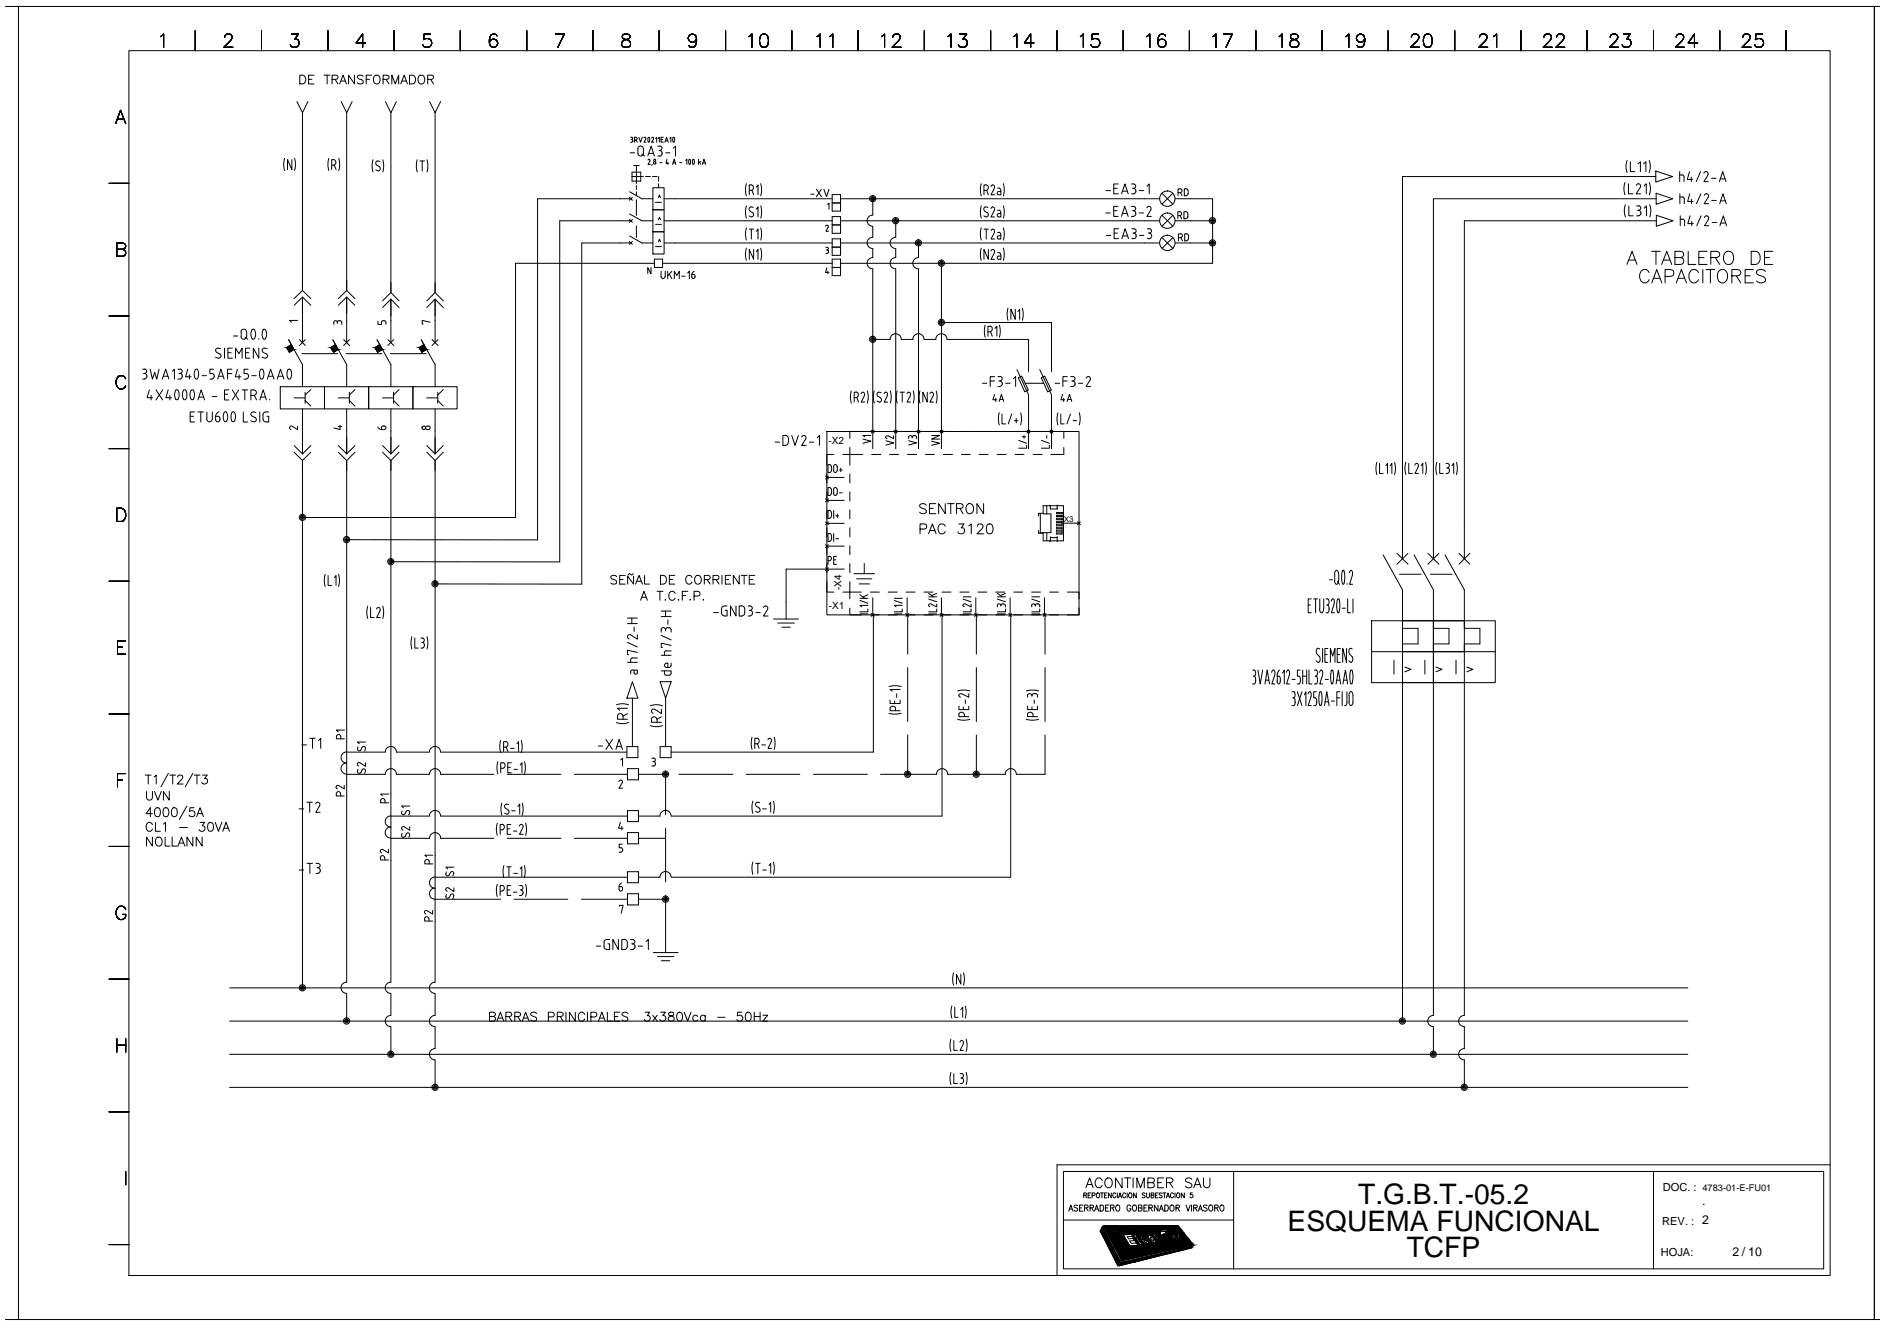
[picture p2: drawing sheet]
<svg xmlns="http://www.w3.org/2000/svg" width="420mm" height="297mm" viewBox="0 0 420 297" stroke-linecap="round" stroke-linejoin="round" font-family="sans-serif">
<defs><g id="words">
<g font-size="6.3">
<text x="303" y="268.5">T.G.B.T.-05.2</text>
<text x="287.3" y="274.4">ESQUEMA FUNCIONAL</text>
<text x="313.9" y="280.3">TCFP</text>
</g>
<g font-size="2.8">
<text x="379.8" y="268.6">.</text>
<text x="386.6" y="280.2">2 / 10</text>
</g>
<g font-size="2.5">
<text x="371" y="265.7">DOC. :</text>
<text x="370.9" y="273.1">REV. : 2</text>
<text x="370.6" y="280">HOJA:</text>
</g>
<g font-size="2.2">
<text x="184.8" y="99">-X2</text>
<text x="187.8" y="131.7" transform="rotate(-90 187.8 131.7)">-X4</text>
<text x="184.9" y="135.8">-X1</text>
</g>
<text font-size="2.1" x="379.9" y="265.6">4783-01-E-FU01</text>
<text font-size="1.8" x="236.8" y="116.4">-X3</text>
</g></defs>
<g fill="none" stroke="#000" stroke-width=".22">
<path d="M1.2 1.4h2.9v292.9h-2.9M4.1 1.4h414.1v292.9h-414.1zM28.8 11.3h379.6v273.1h-379.6zM35.8 8.2l.7-.6v2.9M43.6 6.9v4.4M50.1 8.3l.3-.6 .8-.1a.74 .74 0 0 1 .5 1.1l-1.7 1.8h2M58.3 6.9v4.4M65 7.6h1.6l-.8 1.1a.94 .94 0 0 1 .9 1.1 .94 .94 0 0 1-1.2 .7l-.5-.1-.2-.4M66.9 16.8h.6a1.02 1.02 0 0 1 .7 .9 1.02 1.02 0 0 1-.7 1h-.6zM68.8 17.7h.8M70.1 16.8h-1.3v1.9h1.3M72.3 16.8h1.3"/>
<path d="M73 16.8v1.9M73.2 6.9v4.4M74.1 17.7l1.1-.1 .2-.3-.1-.4-.4-.1h-.8v1.9M74.8 17.7l.6 1M75.8 18.7l.8-1.9 .7 1.9M76.1 18.1h.9M79.1 16.8v1.9l-1.3-1.9v1.9M81 17a.75 .75 0 0 0-1.3 .2l.4 .4 .8 .3a.5 .5 0 0 1 0 .7 .99 .99 0 0 1-1.2-.1M81.6 9.6h-2.1l1.4-2v2.9M81.7 17.7h.8M82.9 16.8h-1.2v1.9M83.5 17a.74 .74 0 0 1 .8-.2 .74 .74 0 0 1 .5 .7 .83 .83 0 0 1-.2 1 .83 .83 0 0 1-1.1 0l-.2-.6z"/>
<path d="M85.5 17.7l1.1-.1 .2-.3-.1-.4-.4-.1h-.8v1.9M86.1 17.7l.7 1M87.4 18.7v-1.9l.8 1.9 .8-1.9v1.9M87.9 6.9v4.4M89.4 18.7l.8-1.9 .7 1.9M89.7 18.1h.9M91.4 16.8h.6a1.02 1.02 0 0 1 .8 .9 1.02 1.02 0 0 1-.8 1h-.6zM93.4 17a.74 .74 0 0 1 .9-.2 .74 .74 0 0 1 .5 .7 .83 .83 0 0 1-.3 1 .83 .83 0 0 1-1.1 0l-.1-.6zM95.4 17.7l1.1-.1 .2-.3v-.4l-.4-.1h-.9v1.9M96 7.6h-1.4l-.1 1.2a1.05 1.05 0 0 1 1.6 .1 1.05 1.05 0 0 1-.2 1.5 1.05 1.05 0 0 1-1.6-.4M96.1 17.7l.6 1M102.7 6.9v4.4"/>
<path d="M110.9 8a.84 .84 0 0 0-1.3-.3 2.26 2.26 0 0 0 0 2.7 .93 .93 0 0 0 1.4-.4 .93 .93 0 0 0-.7-1.3 .93 .93 0 0 0-1.1 .9M117.5 6.9v4.4M123.9 7.6h2l-1.4 2.9M132.3 6.9v4.4M139 7.7a.6 .6 0 0 0 .3 1 1.24 1.24 0 0 1 1.4 1.3 1.04 1.04 0 0 1-1.2 .6 1.04 1.04 0 0 1-.8-1 1.41 1.41 0 0 1 1.4-.9l.3-.1 .2-.6a1.11 1.11 0 0 0-1.6-.3zM147.1 6.9v4.4M155.4 8.6a.93 .93 0 0 1-1.2 .8 .93 .93 0 0 1-.5-1.4 .93 .93 0 0 1 1.6 0 2.59 2.59 0 0 1-.3 2.4 .88 .88 0 0 1-1.3-.3M161.9 6.9v4.4M167.1 8.2l.7-.6v2.9M169.9 7.7a.94 .94 0 0 1 1.4 .5 2.5 2.5 0 0 1-.3 2.2 .97 .97 0 0 1-1.4-.4 2.3 2.3 0 0 1 .3-2.3zM176.7 6.9v4.4M182.3 8.2l.7-.6v2.9"/>
<path d="M185.1 8.2l.7-.6v2.9M191.4 6.9v4.4M196.7 8.2l.7-.6v2.9M199.2 8.3v-.1a.93 .93 0 0 1 1.1-.6 .74 .74 0 0 1 .5 1.1l-1.7 1.8h2M206.3 6.9v4.4M211.5 8.2l.7-.6v2.9M214.1 7.6h1.6l-.8 1.1a.94 .94 0 0 1 .9 1.1 .94 .94 0 0 1-1.2 .7l-.5-.1-.3-.4M221 6.9v4.4M226.2 8.2l.7-.6v2.9M230.7 9.6h-2.1l1.4-2v2.9M235.8 6.9v4.4M241.1 8.2l.6-.6v2.9"/>
<path d="M245.1 7.6h-1.4l-.1 1.2a1.07 1.07 0 0 1 1.5 0 1.07 1.07 0 0 1 0 1.5 1.07 1.07 0 0 1-1.5 0l-.2-.3M250.6 6.9v4.4M255.8 8.2l.8-.6v2.9M260.1 8a.85 .85 0 0 0-1.3-.3 2.26 2.26 0 0 0 0 2.7 .91 .91 0 0 0 1.3-.4 .91 .91 0 0 0-.6-1.2 .91 .91 0 0 0-1.1 .8M265.4 6.9v4.4M270.6 8.2l.7-.6v2.9M273 7.6h2l-1.4 2.9M280.2 6.9v4.4M285.4 8.2l.7-.6v2.9M288.1 7.7a.6 .6 0 0 0 .3 1 1.24 1.24 0 0 1 1.4 1.3 1.04 1.04 0 0 1-1.2 .6 1.04 1.04 0 0 1-.8-1 1.41 1.41 0 0 1 1.4-.9 .61 .61 0 0 0 .3-1l-.4-.1zM295 6.9v4.4M300.3 8.2l.7-.6v2.9"/>
<path d="M304.5 8.6a.93 .93 0 0 1-1.2 .8 .93 .93 0 0 1-.5-1.4 .93 .93 0 0 1 1.5 0 2.59 2.59 0 0 1-.2 2.4 .88 .88 0 0 1-1.3-.3M309.8 6.9v4.4M314.9 8.3l.2-.4 .4-.3a.93 .93 0 0 1 1.1 .6l-.4 .9-1.4 1.4h2M318 7.7a.9 .9 0 0 1 1.4 .5 2.32 2.32 0 0 1-.2 2.2 1.02 1.02 0 0 1-1.5-.4 2.46 2.46 0 0 1 .3-2.3zM324.6 6.9v4.4M330.1 8.3l.2-.4 .4-.3h.6a.74 .74 0 0 1 .4 1.1l-1.7 1.8h1.9M333.2 8.2l.7-.6v2.9M339.4 6.9v4.4M344.5 8.3v-.1a.93 .93 0 0 1 1.1-.6 .74 .74 0 0 1 .4 1.1l-1.6 1.8h1.9M347.3 8.3l.1-.4 .5-.3h.6a.74 .74 0 0 1 .4 1.1l-1.7 1.8h1.9M354.1 6.9v4.4M359.3 8.3l.1-.4 .4-.3a.93 .93 0 0 1 1.2 .6l-.4 .9-1.5 1.4h2"/>
<path d="M362.3 7.6h1.5l-.9 1.1a.95 .95 0 0 1 1.1 1.1 .95 .95 0 0 1-1.3 .7l-.6-.2-.1-.3M368.9 6.9v4.4M374 8.3l.3-.6 .8-.1a.74 .74 0 0 1 .5 1.1l-1.7 1.8h1.9M378.8 9.6h-2.1l1.4-2v2.9M383.7 6.9v4.4M388.9 8.3l.2-.6 .9-.1a.74 .74 0 0 1 .4 1.1l-1.7 1.8h2M393.2 7.6h-1.4l-.1 1.2a1.04 1.04 0 0 1 1.5 0 1.04 1.04 0 0 1-.1 1.6 1.04 1.04 0 0 1-1.5-.4M398.5 6.9v4.4M419.5 1.4h-1.3v292.9h1.3M25.8 27.6l1.1-3 1.1 3M26.2 26.6h1.4M63.5 35.3l-.2 1.4 .2 1.3"/>
<path d="M65.1 35.6v2.2l-1-2.2v2.2M65.7 35.3l.2 1.4-.2 1.3M66.3 22.6l1.2 2.5 1.2-2.5M67.5 25.1v39.7M73.4 35.3l-.2 1.4 .2 1.3M74 36.8h.5a.63 .63 0 0 0 .4-.6 .63 .63 0 0 0-.4-.6h-.5v2.2M74.6 36.8l.4 1M75.6 35.3l.2 1.4-.2 1.3M76.1 22.6l1.3 2.5 1.2-2.5M77.4 25.1v39.7M83.2 35.6l-.2 1.4 .2 1.3M84.7 36a.53 .53 0 0 0-.7 0 .53 .53 0 0 0 .1 .8l.5 .4a.53 .53 0 0 1 .1 .8 .53 .53 0 0 1-.8-.2"/>
<path d="M85.4 35.6l.2 1.4-.2 1.3M86 22.6l1.2 2.5 1.2-2.5M87.2 25.1v40.1M93.1 35.6l-.2 1.4 .2 1.3M93.7 35.9h1M94.2 35.9v2.2M95.3 35.6l.2 1.4-.2 1.3M95.9 22.6l1.2 2.5 1.2-2.5M97.1 25.1v40.1M140.6 34.1h1M140.7 30.6l.4 .1v.3l-.1 .1M140.9 31.1l.2 .1 .1 .3"/>
<path d="M141 39.4h2.6M141 38.4h2v2h-2zM141.2 31.5l-.1 .1-.4 .1M141.4 36.9h1.2M141.6 31.2l.5-.1-.1-.4-.4-.1v1.1M142 31.2l.2 .5M142 36.9v4.1M142.5 32.7a.61 .61 0 0 1 .7-.1 .61 .61 0 0 1 .4 .6v1a.61 .61 0 0 1-.6 .6 .61 .61 0 0 1-.7-.6v-1zM142.6 30.6l.3 1.1 .4-1.1M143.2 34.3l.6 .5M143.7 30.8l.3-.2 .1 .4M144 39.4h1.1"/>
<path d="M144.1 31l-.4 .7h.5M144.5 34.8l.8-2.2 .7 2.2M144.6 35.7l.3-.2 .1 .4M144.7 30.6l-.2 .5 .3 .6 .2-.6-.1-.5M144.8 34.2h1M144.9 30.7h-.2M145 35.9l-.4 .8h.5M145.4 30.8l.3-.2 .1 .4M145.5 36.7l-.1 .2M145.6 39.4h1M145.9 36.4l.2 .2 .2-.2M145.9 31l-.5 .7h.5"/>
<path d="M146.3 30.9l.2-.3v1.1M146.3 36.3l-.2-.3-.2 .1v.3M146.4 36.3v.1M146.8 32.6h.4M146.8 34.8h.4M146.9 30.9l.2-.3v1.1M147 39.4v1M147 33.6h.2M147.2 32.6a.49 .49 0 0 1 .5 .4 .49 .49 0 0 1-.5 .5M147.2 33.6l.4 .2 .1 .3M147.2 36.3h.5M147.5 31.1h.4"/>
<path d="M147.7 34.3l-.2 .4-.3 .1M147.8 34.1v.2M148 30.6h-.5v1.1h.5M148.4 31.7l.3-1.1 .4 1.1M148.5 31.4h.5M148.5 34.1h1M148.8 35.5l-.2 .9h.6M149 36.2v.5M149.5 30.9l.2-.3v1.1M150.1 36.7l.3-1.2 .4 1.2M150.2 36.3h.5M150.2 30.6l-.1 .5 .2 .6 .3-.6-.2-.5"/>
<path d="M150.2 33.1l.5-.5v2.2M150.4 30.7h-.2M151.7 36.3h.5M153 35.8l.3-.3v1.2M153.8 36.6h.2M154 35.6l.1 .5-.1 .5M154 35.6l-.2-.1-.1 .3 .1 .8M154.6 35.6l.2-.1 .1 .3-.1 .8M154.6 36.6h.2M154.6 35.6l-.1 .5 .1 .5M155.8 35.5v1.2M156.1 36.2l.3 .5"/>
<path d="M156.4 36l-.6 .3M156.7 36.7l.4-1.2 .4 1.2M156.8 36.3h.6M363.1 35.8l-.3 1.3 .3 1.4M363.8 36.1v2.2h1M365.5 36.5l.5-.4v2.2M366.7 36.5l.6-.4v2.2M368 35.8l.2 1.3-.2 1.4M369.5 38.1l3.7 1.3-3.7 1.2zM369.5 39.4h-56.6v85.2M374.8 38.3v2.2M374.8 39h.5"/>
<path d="M375.3 39l.4 .2 .1 1.3M377 38.3l-.5 1.7h1.2M377.4 39.5v1M379.4 38.3l-.9 2.2M380.2 38.6a.49 .49 0 0 1 .7-.3 .49 .49 0 0 1 .2 .7M381.1 39l-.9 1.5h1M381.9 39.8h1M383.9 39.9h1M24.4 40.9h4.4M26 55.6l1.7-.1a.68 .68 0 0 0 0-1.2l-1.7-.1v3h1.3a.78 .78 0 0 0 .8-.8 .78 .78 0 0 0-.8-.8M140.4 44l.7 .7M140.4 48.9l.7 .7"/>
<path d="M140.4 53.8l.7 .7M140.5 47.7l2.7 1.5h2.5M140.5 42.8l2.7 1.5h2.5M140.5 52.6l2.7 1.6h2.5M140.8 49.2h-15.9v76.1h-37.7M140.8 44.3h-20.9v76.1h-42.5M140.8 54.2h-11v76.1l-32.7-.1M141.1 44l-.7 .7M141.1 48.9l-.7 .7M141.1 53.8l-.7 .7M142 41.4v.9M142 42.8v.8"/>
<path d="M142 44.5v3.5M142 50.4v2.6M145.3 59.7v1.3l-.8-1.3v1.3M145.7 41.9h2.5v4.9h-2.5zM145.7 46.8h2.5v4.9h-2.5zM145.7 51.7h2.5v4.9h-2.5zM146 57.8h1.8v1.8h-1.8zM146 58.7h-31v56.7h-47.5M146.2 45.1h1.4M146.3 50h1.3M146.3 55h1.3M146.9 44.1l.2-.6 .3 .6"/>
<path d="M146.9 49l.3-.6 .2 .6M146.9 53.9l.3-.6 .2 .6M147 41v.9M147.8 58.7h37.9M148.2 49.2h37.5M148.2 44.3h37.5M148.2 54.2h37.5M166.5 41l-.2 1.3 .2 1.4M166.5 45.9l-.2 1.4 .2 1.3M166.5 50.8l-.2 1.4 .2 1.3M166.5 55.3l-.2 1.4 .2 1.4M167.2 42.5h.4a.63 .63 0 0 0 .5-.6 .63 .63 0 0 0-.4-.7h-.5v2.2"/>
<path d="M167.2 51.1h1M167.4 47.1l.6 .4M167.7 51.1v2.2M167.8 42.5l.4 .9M167.9 47.4a.54 .54 0 0 1 .1 .9 .54 .54 0 0 1-.8-.2M168 46.3a.53 .53 0 0 0-.7 0 .53 .53 0 0 0 .1 .8M168.2 55.6v2.2l-1-2.2v2.2M168.8 41.7l.3-.5v2.2M168.8 46.7l.3-.6v2.3M168.8 51.6l.3-.5v2.2M168.8 56.1l.3-.5v2.2M169.7 41l.2 1.3-.2 1.4"/>
<path d="M169.7 45.9l.2 1.4-.2 1.3M169.7 50.8l.2 1.4-.2 1.3M169.7 55.3l.2 1.4-.2 1.4M180.9 43.3h.7M182.2 42.2l1.1 1.7M183.3 42.2l-1.1 1.7M183.8 42.2l.6 1.7 .6-1.7M184.3 55.2l.5 .1v.3l-.2 .1M184.3 56.5h.3M184.5 55.8h.1M184.5 59.7l-.3 1h.8M184.5 50.2l-.3 .2"/>
<path d="M184.6 50.2l.2 .3-.5 1.1h.6M184.6 55.8l.2 .2M184.7 45.6l.3-.3v1.4M184.8 56.2l-.2 .3M184.9 56v.2M185.7 43.4h1.9v3.7h-1.9zM185.7 48.3h1.9v3.7h-1.9zM185.7 53.3h1.9v3.6h-1.9zM185.7 57.8h1.9v3.7h-1.9zM185.7 45.3h1.9M185.7 50.2h1.9M185.7 55.1h1.9"/>
<path d="M185.7 59.6h1.9M187.6 49.2h71.2M187.6 44.3h71.2M187.6 54.2h71.2M194.7 48a1.27 1.27 0 0 0-1.2 1.2 1.27 1.27 0 0 0 1.2 1.3v2.4a1.25 1.25 0 0 0-1.2 1.3 1.25 1.25 0 0 0 1.2 1.2v2a1.25 1.25 0 0 0-1.2 1.3 1.25 1.25 0 0 0 1.2 1.2v40.2M194.7 44.3v3.7M199.9 49.2l-.1 3.7a1.25 1.25 0 0 0-1.2 1.3 1.25 1.25 0 0 0 1.3 1.2l-.1 2a1.25 1.25 0 0 0-1.2 1.3 1.25 1.25 0 0 0 1.2 1.2l.1 40.2M204.9 54.2v3.2a1.25 1.25 0 0 0-1.2 1.3 1.25 1.25 0 0 0 1.2 1.2v40.2M210.1 58.7v41.4M218.9 41l-.1 1.3 .1 1.4M218.9 45.9l-.1 1.4 .1 1.3M218.9 50.8l-.1 1.4 .1 1.3"/>
<path d="M218.9 55.3l-.1 1.4 .1 1.4M219.6 42.5h.4a.63 .63 0 0 0 .5-.6 .63 .63 0 0 0-.4-.7h-.5v2.2M219.6 51.1h.9M219.8 47.1l.5 .4M219.9 46.1l-.4 .4 .2 .6M219.9 46.1l.5 .2M220.1 51.1v2.2M220.1 42.5l.4 .9M220.3 47.4a.54 .54 0 0 1 .1 .9 .54 .54 0 0 1-.9-.2M220.5 55.6v2.2l-.9-2.2v2.2M221.1 41.6a.43 .43 0 0 1 .7-.3 .43 .43 0 0 1 .1 .7M221.1 46.5a.43 .43 0 0 1 .7-.3 .43 .43 0 0 1 .1 .7"/>
<path d="M221.1 51.5a.43 .43 0 0 1 .7-.3 .43 .43 0 0 1 .1 .6M221.1 56a.43 .43 0 0 1 .7-.3 .43 .43 0 0 1 .1 .7M221.9 42l-.8 1.4h.8M221.9 46.9l-.8 1.5h.8M221.9 51.9l-.8 1.4h.8M221.9 56.4l-.8 1.4h.8M222.6 46.9h.3M222.6 42h.3M222.6 51.8h.3M222.6 56.3h.3M222.9 42l.3 .2 .1 1.2h-.6l-.2-.3 .2-.3 .6-.1M222.9 46.9l.3 .2 .1 1.3-.6-.1-.2-.3 .2-.3 .6-.1"/>
<path d="M222.9 51.8l.3 .2 .1 1.3-.6-.1-.2-.3 .2-.3h.6M222.9 56.3l.3 .3 .1 1.2h-.6l-.2-.3 .2-.3 .6-.1M223.9 41l.2 1.3-.2 1.4M223.9 45.9l.2 1.4-.2 1.3M223.9 50.8l.2 1.4-.2 1.3M223.9 55.3l.2 1.4-.2 1.4M246.8 47.5h.9M246.8 42.5h1M246.9 52.5h.9M248.5 42h.8M248.5 47h.7M248.6 52h.7"/>
<path d="M249.5 46h-1v2.3h1M249.5 41h-1v2.2h1M249.6 51h-1v2.2h1M250.2 43.2l.8-2.2 .7 2.2M250.2 48.3l.8-2.3 .7 2.3M250.3 53.2l.8-2.2 .7 2.2M250.5 42.6h1M250.5 47.6h1M250.5 52.6h1.1M252.4 46h.6M252.4 48.3h.6M252.5 41h.5"/>
<path d="M252.5 43.2h.5M252.5 51h.5a.49 .49 0 0 1 .5 .5 .49 .49 0 0 1-.5 .5M252.7 42h.3M252.7 47h.3M252.8 52h.2M252.9 41a.49 .49 0 0 1 .5 .5 .49 .49 0 0 1-.5 .5l.5 .2v.3M252.9 46a.49 .49 0 0 1 .5 .5 .49 .49 0 0 1-.5 .5 .63 .63 0 0 1 .5 .6 .63 .63 0 0 1-.5 .6M253 52a.57 .57 0 0 1 .5 .7M253.4 42.7l-.2 .5h-.3M253.5 42.5v.3M253.5 52.7l-.2 .4-.8 .1M254.2 42.5h1"/>
<path d="M254.2 47.5h1M254.3 52.5h.9M255.9 46.4a.49 .49 0 0 1 .7-.3 .49 .49 0 0 1 .2 .7M255.9 41.5l.5-.5v2.2M256 51h.5M256 53.2h.5M256.2 52h.3M256.4 51a.49 .49 0 0 1 .5 .5 .49 .49 0 0 1-.5 .5l.5 .2v.3M256.8 46.8l-.9 1.5h1M256.9 52.7l-.2 .4-.3 .1M257 52.5v.2M259.3 43.1l2.4 2.5"/>
<path d="M259.3 48l2.4 2.5M259.3 53l2.4 2.4M261.7 43.1l-2.4 2.5M261.7 48l-2.4 2.5M261.7 53l-2.4 2.4M262.2 49.2h8.4M262.2 44.3h8.4v14.4h-83M262.2 54.2h8.4M262.8 48.1h.4a.44 .44 0 0 0 .5-.4 .44 .44 0 0 0-.5-.5h-.4v1.6M262.9 43h.4M263.3 42.1a.44 .44 0 0 1 .5 .4 .44 .44 0 0 1-.5 .5M263.3 42.1h-.4v1.5"/>
<path d="M263.3 48.1l.4 .7M263.4 52.1a.44 .44 0 0 1 .4 .5 .44 .44 0 0 1-.4 .4h-.5M263.4 52.2h-.5v1.5M263.4 43l.4 .6M263.5 53l.3 .7M264.2 47.2l.6 .1a1.06 1.06 0 0 1 0 1.4l-.6 .1zM264.6 42.1h.3a1.06 1.06 0 0 1 0 1.5h-.6v-1.5h.3M264.7 52.1l.2 .1a1.06 1.06 0 0 1 0 1.4l-.2 .1M264.7 52.2h-.4v1.5h.4M362.6 40.7l-.3 1.4 .3 1.3M362.7 45.7l-.3 1.3 .3 1.4M363 59l1.2-3 1.1 3"/>
<path d="M363.4 41v2.2h1M363.4 45.9v2.2h1M363.4 58h1.4M365.1 41.3a.49 .49 0 0 1 .7-.3 .49 .49 0 0 1 .2 .7M365.2 45.9h.4M365.2 48.1h.4M365.4 46.9h.2M365.6 45.9a.49 .49 0 0 1 .5 .5 .49 .49 0 0 1-.5 .5M365.6 46.9l.4 .2 .1 .3M366 41.7l-.9 1.5h1M366.1 47.6l-.2 .4-.3 .1M366.2 47.4v.2"/>
<path d="M366.8 41.5l.5-.5v2.2M366.9 46.4l.5-.5v2.2M368 40.7l.3 1.4-.3 1.3M368.1 45.7l.3 1.3-.3 1.4M368.5 56h2M369.5 56v3M369.5 43.1l3.7 1.2-3.7 1.3zM369.5 44.3h-49.7v80.3M369.6 48l3.7 1.2-3.7 1.3zM369.6 49.2h-42.9v75.4M370.8 59l1.1-3 1.1 3M371.2 58h1.4"/>
<path d="M373.7 57.4h1.3l.4-.1a.7 .7 0 0 0 0-1.1l-1.7-.2v3l1.7-.2a.79 .79 0 0 0 .3-.8 .79 .79 0 0 0-.7-.6M374.8 43.2v2.2M374.8 43.9h.6M374.9 48.1v2.2M374.9 48.9h.6M375.4 43.9l.3 .2 .1 1.3M375.4 48.9l.4 .2 .1 1.2M376.7 56v3h1.7M377 43.2l-.4 1.7h1.2M377.1 48.1l-.5 1.8h1.2M377.4 44.5v.9M377.5 49.4v.9"/>
<path d="M379.1 57.4h1.1M379.5 43.2l-1 2.2M379.6 48.1l-1 2.2M380.3 48.5a.49 .49 0 0 1 .7-.3 .49 .49 0 0 1 .2 .7M380.7 43.2l.5 .2v.5M380.7 43.2l-.4 .4M380.9 56h-1.8v3h1.8M381.2 43.9l-.9 1.5h.9M381.2 48.9l-.9 1.4h1M381.7 57.4h1.3l.4-.1a.64 .64 0 0 0 0-1.1l-1.7-.2v3M382 44.7h1M382 49.6h1"/>
<path d="M382.7 57.4l1 1.6M383.6 40.5l.8-2.2 .7 2.2M383.7 45.4l.7-2.2 .8 2.2M383.8 50.3l.7-2.2 .7 2.2M383.9 44.8h1.1M384 49.7h1M384.9 56.4a1.09 1.09 0 0 1 1.2-.3 1.09 1.09 0 0 1 .7 1.1 1.29 1.29 0 0 1-.3 1.4 1.29 1.29 0 0 1-1.4 .2 1.85 1.85 0 0 1-.2-2.4zM390.8 56h1a1.56 1.56 0 0 1 1 1.5 1.56 1.56 0 0 1-1 1.5h-1zM393.7 57.4h1.2M395.6 56h-1.9v3h1.9M24.4 70.4h4.4M48.1 79.6l.7 .3"/>
<path d="M48.4 78.6l.7 .3a.49 .49 0 0 1 .2 .6 .49 .49 0 0 1-.5 .3M49.2 77.8a.58 .58 0 0 0-.8-.1 .58 .58 0 0 0 0 .9M50.1 77.6v2.3M50.9 78.7h.7M51.8 77.6h-.9v2.3h.9M52.1 74.9h1M52.5 79.9v-2.3l.8 1.3 .7-1.3v2.3M53.8 75a.61 .61 0 0 0 .6 .6 .61 .61 0 0 0 .6-.6M53.8 74v1.1M54.7 75.2l.6 .4M54.8 78.7h.7M55 74a.61 .61 0 0 0-.6-.6 .61 .61 0 0 0-.6 .6"/>
<path d="M55 74v1.1M55.8 77.6h-1v2.3h1M56.2 73.5l.3-.1a1.45 1.45 0 0 1 0 2.2l-.3-.1-.2-.8zM57.8 77.6v2.3l-1.3-2.3v2.3M57.8 75.5v.1M58.5 79.6l.7 .3M58.7 73.5l.3-.1a1.45 1.45 0 0 1 0 2.2l-.3-.1M58.7 73.5l-.2 .8 .2 1.2M58.8 78.6l.6 .3a.49 .49 0 0 1 .3 .6 .49 .49 0 0 1-.5 .3M59.6 77.8a.58 .58 0 0 0-.9-.1 .58 .58 0 0 0 0 .9M65.6 77.9l-1 .7-.6-1.1 1-.7-.6-1 3.1 5.5v4.9M65.6 66.6l1.9-1.8 1.9 1.8"/>
<path d="M65.6 68.1l1.9-1.8 1.9 1.8M66.4 71.5h-1.8l.4 .3M66.8 75.7l1.3 1.3M67.4 78.9h8M67.5 66.3v10.1M68.1 75.7l-1.3 1.3M75.3 72.1a.43 .43 0 0 0-.3-.6 .43 .43 0 0 0-.5 .4v.4M75.5 77.9l-1.1 .7-.6-1.1 1.1-.7-.6-1 3.1 5.5v4.9M75.5 66.6l1.9-1.8 1.8 1.8M75.5 68.1l1.9-1.8 1.8 1.8M75.6 71.5l-.4 .4M75.7 71.5h.2"/>
<path d="M75.9 71.5l.3 .2 .1 .6M76.7 75.7l1.3 1.3M77.2 78.9h8M77.4 66.3v10.1M78 75.7l-1.3 1.3M85.3 77.9l-1 .7-.6-1.1 1-.7-.6-1 3.1 5.5v4.9M85.4 67.1l1.8-1.9 1.8 1.9M85.4 68.6l1.8-1.9 1.8 1.9M85.5 71.5l-.3 .2-.1 .6h-.8v-.7M85.5 71.5h.2M85.7 71.5l.4 .2v.6M86.5 75.7l1.4 1.3"/>
<path d="M87.1 78.9h8M87.2 66.7v9.7M87.9 75.7l-1.4 1.3M95.2 77.9l-1.1 .7-.6-1.1 1.1-.7-.6-1 3.1 5.5v4.9M95.2 67.1l1.9-1.9 1.8 1.9M95.2 68.6l1.9-1.9 1.8 1.9M96 71.8l-1.8-.3v.8h.2M96.4 75.7l1.3 1.3M97.1 66.7v9.7M97.7 75.7l-1.3 1.3M147.5 61.7a.44 .44 0 0 0 .4 .4 .44 .44 0 0 0 .5-.4M147.5 60.5v1.2"/>
<path d="M148.4 60.5v1.2M149 60.5v1.6M149.3 61.1l.6 1M149.9 60.5l-.9 1M150.5 62.1v-1.6l.5 .9 .6-.9v1.6M152.1 61.6h.8M153.4 60.9l.4-.4v1.6M154.4 61.2h.3a.41 .41 0 0 1 .4 .6 .41 .41 0 0 1-.7 .1zM154.9 60.5l-.4 .3-.1 .4M184.7 60.5v.5M194.7 75.7h3.9a1.25 1.25 0 0 1 1.2-1.3 1.25 1.25 0 0 1 1.3 1.3h2.6M206.2 75.7a1.25 1.25 0 0 0-1.3-1.3 1.25 1.25 0 0 0-1.2 1.3"/>
<path d="M206.2 75.7h2.6M210.1 71.9h24.5v11M211.3 75.7a1.25 1.25 0 0 0-1.2-1.3 1.25 1.25 0 0 0-1.3 1.3M211.3 75.7h18.2v7.2M219.8 72.5l-.2 1.4 .2 1.3M220.4 74h.6M220.9 72.7a.63 .63 0 0 1 .5 .6 .63 .63 0 0 1-.5 .7M221 72.8h-.6v2.2M221 74l.4 1M222 73.2l.4-.4v2.2M223 72.5l.2 1.4-.2 1.3M224.9 68.7l-.2 1.4 .2 1.3"/>
<path d="M226.5 69v2.2l-.9-2.2v2.2M227.1 69.5l.4-.5v2.2M228.1 68.7l.2 1.4-.2 1.3M368 60.8a1.09 1.09 0 0 0-1.3-.7 1.09 1.09 0 0 0-.8 1.1 1.29 1.29 0 0 0 .2 1.4 1.29 1.29 0 0 0 1.5 .3l.4-.5M368.6 63.1l1.1-3 1.1 3M369 62.1h1.4M371.5 61.6l1.7-.1a.77 .77 0 0 0 .3-.8 .77 .77 0 0 0-.7-.6h-1.3v3M374 63.1l1.2-3 1.1 3M374.5 62.1h1.4M379 60.8a1.09 1.09 0 0 0-1.3-.7 1.09 1.09 0 0 0-.8 1.1 1.29 1.29 0 0 0 .2 1.4 1.29 1.29 0 0 0 1.5 .3l.4-.5M380 60.1v3M380.7 60.1h1.9"/>
<path d="M381.6 60.1v3M383.5 60.5a1.1 1.1 0 0 1 1.2-.4 1.1 1.1 0 0 1 .8 1.1 1.29 1.29 0 0 1-.3 1.4 1.29 1.29 0 0 1-1.4 .3 1.87 1.87 0 0 1-.3-2.4zM386.4 61.5h1.3a.79 .79 0 0 0 .7-.8l-.3-.5-.4-.1h-1.3v3M387.4 61.5l1 1.6M389.4 61.5h1.1M391.2 60.1h-1.8v3h1.8M393.9 60.5a1.32 1.32 0 0 0-2 0 .75 .75 0 0 0 .6 .9l.8 .2a.74 .74 0 0 1 .3 1.3 1.32 1.32 0 0 1-1.7-.2M28 84.5a1.09 1.09 0 0 0-1.2-.7 1.09 1.09 0 0 0-.9 1.1 1.29 1.29 0 0 0 .3 1.4 1.29 1.29 0 0 0 1.4 .3l.4-.6M31.8 82.3h.5M31.8 84.5h.5M32 83.3h.3M32.3 82.3a.49 .49 0 0 1 .4 .5 .49 .49 0 0 1-.4 .5l.4 .2v.3"/>
<path d="M32.7 84l-.2 .4-.2 .1M32.8 83.8v.2M33.3 87l-.5 1.7h1.3M33.5 82.3l.5 2.2 .5-1.4 .5 1.4 .5-2.2M33.7 88.2v1M34.8 87l1.5 2.2M36.2 84.5l.8-2.2 .7 2.2M36.3 87l-1.5 2.2M36.5 83.9h1M37.5 87l-.5 1.7h1.2M37.9 88.2v1M38.5 82.8l.4-.5v2.2"/>
<path d="M39.3 86.9h.1a1.45 1.45 0 0 1 0 2.3 1.66 1.66 0 0 1-.1-2.3zM39.7 82.3h.5M39.7 84.5h.5M39.9 83.3h.3M40.2 82.3a.49 .49 0 0 1 .5 .5 .49 .49 0 0 1-.5 .5M40.2 83.3l.4 .2 .1 .3M40.7 83.8a.55 .55 0 0 1-.5 .7M41 86.9h.2a1.45 1.45 0 0 1 0 2.3 1.66 1.66 0 0 1-.2-2.3zM41.9 82.3l-.5 1.7h1.2M42.3 83.6v.9M42.4 92.8h.8M42.6 87l-.2 .8 .2 1.2"/>
<path d="M42.7 87l.2-.1a1.53 1.53 0 0 1 0 2.3l-.2-.2M43.4 91.9h-1v2.2h1M43.6 82.4l-.3 .8 .3 1.2M43.6 84.4l.3 .1 .2-.1M44.1 82.4l.2 .8-.2 1.2M44.1 82.4l-.2-.1-.3 .1M44.2 89.2l.7-2.2 .7 2.2M44.2 91.9h1.2M44.4 88.6h1M44.8 91.9v2.2M45.1 83.8h1M46.1 93.5a.61 .61 0 0 0 .6 .6 .61 .61 0 0 0 .6-.6"/>
<path d="M46.2 91.9v1.6M46.8 84.5h.5M47.4 91.9v1.6M47.4 88.4h1M47.7 82.3h-.9v1h.7l.3 .5M47.8 84l-.3 .4-.2 .1M47.8 83.8v.2M48.1 92.8h.5a.56 .56 0 0 1 .5 .8 .56 .56 0 0 1-.9 .2zM48.6 84.5l.7-2.2 .7 2.2M48.8 83.9h1M48.8 91.8a1.12 1.12 0 0 0-.7 1M50 91.9l-.2 .8 .2 1.2"/>
<path d="M50.1 93.9l.2 .2 .3-.2M50.1 87.9h.7M50.6 91.9l.2 .8-.2 1.2M50.6 91.9l-.3-.1-.2 .1M50.8 83.3h.9M51.1 87h-1v2.2h1M51.7 82.3h-.9v2.2M51.8 87l1.5 2.2M52.3 91.9l-.3-.1a1.53 1.53 0 0 0 0 2.3l.3-.2M52.3 91.9l.2 1.2-.2 .8M53 82.3l-.5 1.7h1.2M53.3 87l-1.5 2.2"/>
<path d="M53.4 83.6v.9M54 87h1.3M54.3 91.9v2.2h1M54.5 84.5h.5M54.6 87v2.2M55.3 82.3h-.8v1h.7l.2 .5M55.5 83.8a.61 .61 0 0 1-.6 .7M56 88.2h.6a.61 .61 0 0 0 .6-.6 .61 .61 0 0 0-.6-.6h-.6v2.2M56.2 83.8h1M56.3 92.8l.6 .3a.51 .51 0 0 1 .2 .7 .51 .51 0 0 1-.7 .2l-.4-.2M56.5 91.9a.49 .49 0 0 0-.5 .3 .49 .49 0 0 0 .2 .6M56.5 91.9l.6 .1"/>
<path d="M56.7 88.2l.5 1M58 89.2l.7-2.2 .8 2.2M58 91.9v2.2M58.2 88.6h1M58.2 82.3h.2a1.45 1.45 0 0 1 0 2.2 1.66 1.66 0 0 1-.2-2.2zM58.7 93.5a.61 .61 0 0 0 .6 .6M59.6 92.8h.4v1.3h-.7M59.7 84.5l.7-2.2 .7 2.2M59.9 83.9h1M60 91.9h-.7a.61 .61 0 0 0-.6 .6v1M60.2 89.1v.1M61.9 84.5l.7-2.2 .7 2.2"/>
<path d="M62.1 83.9h1M62.5 86.2h9.9v5h-9.9zM64.3 82.4l-.3 .8 .3 1.2M64.3 82.4l.3-.1a1.45 1.45 0 0 1 0 2.2l-.3-.1M65.2 95.1a.4 .4 0 0 0-.6 .1 .4 .4 0 0 0 .3 .6M65.6 99.4l1.9 1.8 1.9-1.8M65.6 88.7h2.5M66.4 95v.8l-1.2-.7M67.5 91.2v10M68.1 87.5v2.5M68.1 89.3l1.3 1.3M69.4 86.9l-1.3 1.2"/>
<path d="M72.4 86.2h9.9v5h-9.9zM75.5 99.4l1.9 1.8 1.8-1.8M75.5 88.7h2.4M75.5 95.1h.8M75.9 94.8v1l-1.4-.4M77.4 91.2v10M77.9 87.5v2.5M77.9 89.3l1.3 1.3M79.2 86.9l-1.3 1.2M82.3 86.2h9.8v5h-9.8zM84.3 95.2l.3 .4 .5 .2M85.1 95.4v.4"/>
<path d="M85.4 99.4l1.8 1.8 1.8-1.8M85.4 88.7h2.4M85.5 95l-.3 .1-.1 .3M85.5 95h.2M85.7 95a.4 .4 0 0 1 .4 .4 .4 .4 0 0 1-.4 .4h-.6M87.2 91.2v10M87.8 87.5v2.5M87.8 89.3l1.2 1.3M89 86.9l-1.2 1.2M92.1 86.2h9.9v5h-9.9zM95.2 99.4l1.9 1.8 1.8-1.8M95.2 88.7h2.5"/>
<path d="M95.4 95a.43 .43 0 0 0-.4 .5 .43 .43 0 0 0 .6 .3M95.4 95h.2M95.6 95a.4 .4 0 0 1 .4 .4 .4 .4 0 0 1-.4 .4M97.1 91.2v10M97.7 87.5v2.5M97.7 89.3l1.2 1.3M98.9 86.9l-1.2 1.2M173 98.6h1M175.2 97.1a.7 .7 0 0 1 .7 .7M175.2 97.1h-.5v2.2a.95 .95 0 0 0 1.2-.4v-.3M176 97.8v.8M176.7 97.1l.7 2.2 .8-2.2"/>
<path d="M178.9 97.5a.49 .49 0 0 1 .7-.3 .49 .49 0 0 1 .2 .7M179.8 97.9l-.9 1.4h1M180.6 98.6h1M182.3 97.6l.6-.5v2.2M184.5 96.2h56.3v40.9h-56.3zM189.6 99.8v1.5h2.9M189.9 87.2l-.1 1.3 .1 1.4M190.6 88.7h.5M191 87.4a.63 .63 0 0 1 .5 .6 .63 .63 0 0 1-.5 .6M191.1 87.5h-.5v2.2M191.2 88.7l.4 1M192.1 87.8a.43 .43 0 0 1 .7-.3 .43 .43 0 0 1 .1 .7"/>
<path d="M192.5 96.2h-2.9v1.6M192.5 97.9l1.8 .5-1.8 .4M192.9 88.2l-.7 1.5h.8M193.5 87.2l.2 1.3-.2 1.4M194.3 97.1h-1.8l.4 .3M194.4 95.9l.6 .7M194.5 96.2h2M195 95.9l-.6 .7M195.1 87.2l-.2 1.3 .2 1.4M195.9 88.4l.6 .3a.53 .53 0 0 1 0 .9 .53 .53 0 0 1-.8-.2M196.6 87.6a.53 .53 0 0 0-.8 0 .53 .53 0 0 0 .1 .8M197.3 87.8a.43 .43 0 0 1 .6-.3 .43 .43 0 0 1 .1 .7"/>
<path d="M197.7 98.3l1.7 .5-1.7 .5M198 88.2l-.7 1.5h.7M198.5 96.2h2M198.7 87.2l.2 1.3-.2 1.4M199.4 97.2v.6l-1.2-.6a.38 .38 0 0 0-.4 0 .38 .38 0 0 0-.1 .4l.2 .2M199.5 95.9l.7 .7M200.2 95.9l-.7 .7M200.2 87.2l-.2 1.3 .2 1.4M200.8 87.5h1M201.3 87.5v2.2M202.4 87.8a.43 .43 0 0 1 .6-.3 .43 .43 0 0 1 .1 .7M202.5 96.2h2"/>
<path d="M202.7 97.5a.41 .41 0 0 1 .5-.3 .41 .41 0 0 1 .4 .3M202.7 98.3l1.8 .5-1.8 .4M202.7 97.5v.3M203.1 88.2l-.7 1.5h.8M203.6 97.5v.2M203.8 87.2l.2 1.3-.2 1.4M203.9 97.2l-.4 .3M203.9 97.2h.2M204.1 97.2l.4 .3M204.5 97.5v.3M204.7 95.9l.6 .7M205.3 87.2l-.2 1.3 .2 1.4"/>
<path d="M205.3 95.9l-.6 .7M206.5 96.2h2M206.9 87.5v2.2l-1-2.2v2.2M207.5 87.8a.43 .43 0 0 1 .6-.3 .43 .43 0 0 1 .1 .7M207.9 98.4l1.7 .4-1.7 .5M207.9 97.1h1.7l-1.7 .8h1.7M208.3 88.2l-.8 1.5h.8M208.9 87.2l.2 1.3-.2 1.4M209.8 95.9l.6 .7M210.4 95.9l-.6 .7M210.5 96.2h2M214.5 96.2h2"/>
<path d="M218.5 96.2h2M219.2 85.5h1M221 85h.9M221.9 88l-.4 1.2h.9M221.9 84h-.9v2.2M222.2 88.8v.7M222.5 96.2h2M222.7 84h.5M222.7 86.2h.5M222.9 85a.6 .6 0 0 1 .7 .4 .6 .6 0 0 1-.5 .7M222.9 89.5l.5-1.5 .6 1.5M223 92.1l-.2 1.3 .2 1.4"/>
<path d="M223.1 89.1h.7M223.1 83.9a.49 .49 0 0 1 .5 .5 .49 .49 0 0 1-.5 .5M223.6 92.3v2.2h.8M224.4 85.5h1M225.7 92.3l-.7 2.2M226.1 84.5l.5-.5v2.2M226.3 93.8h.8M226.5 96.2h2M226.8 93.3v1M226.9 82.4l2.6 5.7v12M227.2 84.2l.8-.3 1.5 3.1-.8 .4zM227.3 98.2l1.8 .6"/>
<path d="M227.7 92.1l.2 1.3-.2 1.4M228.1 97.4h.8M228.5 97.1v.6M228.7 85.5h4.2M229.1 99.3v.6h-1.8M229.2 95.9l.6 .7M229.8 95.9l-.6 .7M230.5 96.2h2M232 82.4l2.6 5.7v12M232.3 84.2l.8-.3 1.5 3.1-.8 .4zM232.4 98.2l1.8 .6M233.6 97.1v.6"/>
<path d="M234.2 99.3v.6h-1.8M234.3 95.9l.6 .7M234.5 96.2h2.9v1.6M234.9 95.9l-.6 .7M235.4 85.5h1M236.1 92.1l-.2 1.3 .2 1.4M236.7 92.3v2.2h.8M237.1 88l-.4 1.2h.9M237.2 85h.9M237.3 88.8v.7M237.4 99.8v1.5h-2.9M238.1 89.5l.5-1.5 .6 1.5"/>
<path d="M238.1 84h-.9v2.2M238.3 89.1h.7M238.9 92.3l-.8 2.2M238.9 84h.5M238.9 86.2h.5M239.2 85h.2M239.4 83.9a.49 .49 0 0 1 .5 .5 .49 .49 0 0 1-.5 .5M239.4 85a.6 .6 0 0 1 .5 .6 .6 .6 0 0 1-.5 .5M239.5 93.8h.8M240.6 85.5h1M240.8 92.1l.2 1.3-.2 1.4M242.8 83.9l.4 .3v.5"/>
<path d="M242.8 84l-.5 .3M243.3 84.7l-1 1.5h1M24.4 100h4.4M26 113.3h1.1a1.59 1.59 0 0 1 1 1.5 1.59 1.59 0 0 1-1 1.5h-1.1zM65.6 100.8l1.9 1.9 1.9-1.9M67.5 102.7v117.6M75.5 100.8l1.9 1.9 1.8-1.9M77.4 102.7v116.4M85.4 100.8l1.8 1.9 1.8-1.9M87.2 102.7v116.4M95.2 100.8l1.9 1.9 1.8-1.9M97.1 102.7v116.3a1.25 1.25 0 0 0-1.3 1.3 1.25 1.25 0 0 0 1.3 1.2"/>
<path d="M184.2 116.4l.6 .6M184.2 111.3l.6 .6M184.2 106.2l.6 .6M184.5 116.7h3.9M184.5 106.5h3.9M184.5 111.6h3.9M184.5 105.7v2M184.5 109.7v2M184.5 113.7v2M184.5 117.7v2M184.8 119a.61 .61 0 0 1 .8 .5l-.1 .7a.6 .6 0 0 1-.7 .5zM184.8 116.4l-.6 .6"/>
<path d="M184.8 111.3l-.6 .6M184.8 106.2l-.6 .6M185.1 103.6l.2 .1 .2 .4M185.1 103.6h-.3v1.8h.3M185.5 104.8l-.2 .5-.2 .1M185.5 109.2l-.2-.4-.5-.1v1.8a.56 .56 0 0 0 .7-.5M185.5 115l-.2 .5-.2 .1M185.5 114.4a.56 .56 0 0 0-.7-.6v1.8h.3M185.6 104.1v.8M185.6 109.3v.7M185.6 114.4v.7M186 104.9l.2 .4 .2 .1 .2-.1 .2-.4"/>
<path d="M186 110l.2 .4 .2 .1 .2-.1 .2-.4M186 104.1v.8M186 109.2v.8M186 113.8v1.8M186 119v1.7M186.1 101.3h-1.6v2.4M186.5 115h.6M186.8 104.1l-.2-.4-.2-.1-.4 .2v.3M186.8 109.2l-.2-.4-.2-.1-.4 .3v.2M186.8 104.1v.8M186.8 109.2v.8M186.8 114.6v.8"/>
<path d="M187.3 104.8h.6M187.3 109.9h.6M187.6 104.4v.8M188.1 101.3h1.5v2.4M189.6 105.7v2M189.6 109.7v2M189.6 113.7v2M189.6 117.7v2M194.5 101.3h2M198.5 101.3h2M202.5 101.3h2M205.3 118h1a.57 .57 0 0 0 .5-.6 .57 .57 0 0 0-.5-.6h-1v2.2"/>
<path d="M206.5 101.3h2M206.7 112.6a.82 .82 0 0 0-.8-.3 .82 .82 0 0 0-.7 .6l.4 .4 .9 .3a.52 .52 0 0 1 0 .8 .94 .94 0 0 1-1.3-.2M207.2 119l.8-2.2 .9 2.2M207.4 113.4h.9M207.5 118.3h1.1M208.8 112.3h-1.4v2.3h1.4M210.5 101.3h2M210.9 117.3a.83 .83 0 0 0-.9-.5 .83 .83 0 0 0-.7 .9v.5a.83 .83 0 0 0 .7 .8 .83 .83 0 0 0 .9-.5M210.9 112.3v2.3l-1.5-2.3v2.3M211.4 112.3h1.5M212.1 112.3v2.3M213.4 113.4l1.3-.1 .2-.4-.1-.4-.4-.2h-1v2.3"/>
<path d="M214 116.8h1.1l-.6 .9a.71 .71 0 0 1 .8 .8 .71 .71 0 0 1-1 .5h-.3l-.2-.4M214.2 113.4l.7 1.2M214.5 101.3h2M215.7 112.6l.3-.2a1.06 1.06 0 0 1 1.2 .5 1.06 1.06 0 0 1-.2 1.3l-.2 .2a1.06 1.06 0 0 1-1.3-.4 1.06 1.06 0 0 1 .2-1.4zM216.2 117.3l.5-.5v2.2M218.1 117.3l.2-.4a.77 .77 0 0 1 1 .2 .72 .72 0 0 1-.3 .9l-1 1h1.5M218.5 101.3h2M219.5 112.3v2.3l-1.5-2.3v2.3M220.4 116.9a.74 .74 0 0 1 1.1 .4 1.11 1.11 0 0 1-.8 1.7 .98 .98 0 0 1-.6-1.2zM222.5 101.3h2M226.5 101.3h2M230.5 101.3h2"/>
<path d="M231.7 118.3v.6h1.1v1.7h1.4M232.1 114.5v4.3h2.4v-4.2h-1.6l-.1-.1M232.8 114.5h-1.1v.6M233.6 112.8v1.8M233.6 118.8v1.8M234.4 119.9h.1M234.4 113.5h.1M234.4 119.9v.8h-.2M234.4 113.5v-.8l-1.6 .1v1.7M234.4 119.9h1.5M234.4 112.8h1.5M234.4 113.5h1.5"/>
<path d="M235.9 119.9h.1M235.9 113.5h.1M235.9 113.5v-.8l1.4 .1v7.8h-1.2M235.9 119.9v.8h.1M236.9 116.7h3.9M237.3 114.3h-1.6v.3h1.6M237.3 116.2h-1.6v.3h1.6M237.3 114.9h-1.6v.3h1.6M237.3 115.6h-1.6v.2h1.6M237.3 116.9h-1.6v.2h1.6M237.3 117.6h-1.6v.2h1.6M237.3 118.2h-1.6v.2h1.6"/>
<path d="M237.3 118.8h-1.6v.3h1.6M240.4 116.4l.7 .6M241.1 116.4l-.7 .6M307.2 103.1l-.2 1.4 .2 1.3M307.8 103.3v2.3h.8M309.2 103.8l.4-.5v2.3M310.2 103.8l.4-.5v2.3M311.2 103.1l.2 1.4-.2 1.3M313.7 103.1l-.2 1.4 .2 1.3M314.3 103.3v2.3h.8M316.1 103.3l.3 .2 .1 .4-.8 1.7h.8M316.1 103.3l-.4 .4"/>
<path d="M317.1 103.8l.4-.5v2.3M318.1 103.1l.2 1.4-.2 1.3M320.6 103.1l-.2 1.4 .2 1.3M321.2 103.3v2.3h.8M322.6 103.3h.4M322.6 105.6h.4M322.8 104.4h.2M323 103.3a.5 .5 0 0 1 .4 .5 .5 .5 0 0 1-.4 .5 .57 .57 0 0 1 .4 .8M323.4 105.1l-.2 .4h-.2M324 103.8l.4-.5v2.3M325 103.1l.2 1.4-.2 1.3M24.4 129.6h4.4"/>
<path d="M72.6 128.1l-.2 1.3 .2 1.4M73.2 128.4v2.2h.8M74.6 128.8l.4-.4v2.2M75.6 128.1l.1 1.3-.1 1.4M82 135.2l-.2 1.3 .2 1.4M82.7 135.5v2.2h.8M84.4 135.5l-.4 .3M84.4 135.5l.3 .1 .1 .5-.8 1.6h.9M85.4 135.2l.2 1.3-.2 1.4M137.6 128.6a.73 .73 0 0 0-.7-.3 .73 .73 0 0 0-.6 .5l.2 .3 .9 .3a.5 .5 0 0 1 0 .8 .99 .99 0 0 1-1.1-.2M138.3 129.2h.7M139.5 128.3h-1.2v2h1.2"/>
<path d="M140 139.1h2.2M140 137.8h2.2M141 137.8v1.3M141.3 127.9l-.3 .3-.5-.3-.4 .3M141.4 128.5v1.8l-1.3-1.8v1.8M141.5 139.8v1M141.8 130.3l.8-2 .8 2M142.1 129.6h1M142.9 133.9l.8-2 .8 2M143.2 133.2h1M143.8 128.3v2h1.1M146.6 131.9h1.3"/>
<path d="M147.2 131.9v2M147.4 128.3h.6a1.03 1.03 0 0 1 .7 1 1.03 1.03 0 0 1-.7 1h-.6zM147.5 137.5h2.2M147.5 136.3h2.2M148.5 133.6v.3zM148.5 136.3v1.2M149 140h-.2l-.3 .4M149 138.3v.9M149 140h.3M149.3 140l.4 .2v.8M149.4 129.2h.7M150.6 128.3h-1.2v2h1.2"/>
<path d="M150.6 132.3a.72 .72 0 0 0-.8-.4 .72 .72 0 0 0-.6 .7 .86 .86 0 0 0 .2 1 .86 .86 0 0 0 .9 .2l.3-.4M151.4 133.6v.3zM152.2 132.8h.8M153.5 131.9h-1.3v2M154 133.6v.3zM154.4 128.8a.72 .72 0 0 0-.8-.5 .72 .72 0 0 0-.6 .8v.4a.72 .72 0 0 0 .6 .8 .72 .72 0 0 0 .8-.5M154.9 132.9h.8l.5-.4a.53 .53 0 0 0-.5-.6h-.8v2M155.3 128.4a.98 .98 0 0 1 1.2 .6 .98 .98 0 0 1-.6 1.3 1.03 1.03 0 0 1-.9-.8 1.03 1.03 0 0 1 .3-1.1zM156.9 133.6v.3zM157.2 129.2h1.1l.2-.5-.5-.4h-.8v2M157.8 129.2l.7 1.1M159.1 129.2h1.1l.2-.3-.1-.4-.4-.2h-.8v2"/>
<path d="M159.3 136.6h1M159.8 129.2l.6 1.1M161 135.8v.9a.61 .61 0 0 0 .6 .6M161.1 128.3v2M161.6 135.1a.61 .61 0 0 0-.6 .6M161.6 135.1h.6M161.9 136.1h.3v1.3h-.6M161.9 129.2h.7M163 128.3h-1.1v2h1.1M164.2 135.1v2.3l-1.2-2.3v2.3M164.9 128.3v2l-1.3-2v2M165.4 128.3h1.3"/>
<path d="M165.5 135.1a.7 .7 0 0 1 .7 .7M165.5 135.1h-.6v2.3h.6M166 128.3v2M166.2 135.8v.9a.7 .7 0 0 1-.7 .7M166.9 135.1h.5a.49 .49 0 0 1 .5 .5 .49 .49 0 0 1-.5 .5M166.9 137.4h.5M167.2 129.2h.8M167.2 136.1h.2M167.4 136.1l.2 .1 .3 .4M167.9 136.8l-.1 .3-.4 .2M167.9 136.6v.3M168.4 128.3h-1.2v2h1.2"/>
<path d="M168.7 136.6h.9M170.4 135.5a.49 .49 0 0 1 .6-.3 .49 .49 0 0 1 .3 .7M171.3 135.9l-.9 1.5h1M172.6 138h5.6M173.5 138.9h3.8M174.5 139.9h1.8M184.2 126.6l.6 .7M184.2 121.5l.6 .6M184.5 129.7v2.3h1.6M184.5 121.8h3.9M184.5 121.7v2M184.5 125.7v2"/>
<path d="M184.8 125.1h.3M184.8 126.6l-.6 .7M184.8 121.5l-.6 .6M185.1 125a.47 .47 0 0 0 .4-.4 .47 .47 0 0 0-.4-.5h-.3v1.8M186 124.8h.5M186.5 120.1h.6M186.7 124.1h-.7v1.8h.7M188.4 126.9h-13v11.1M189.6 129.7v2.3h-1.5M189.6 135.6v1.5h2.6M189.6 121.7v2M189.6 125.7v2"/>
<path d="M190.6 127.9h4.5M191.1 129.1h3.4M191.7 130.2h2.3M191.9 136.9h1.7M191.9 133.9l1.7 .6M191.9 133.4h1.7M191.9 132.6l1.1 .8M192.2 132h-2.6v1.6M192.8 125.6v2.3M193.6 135.8v.6h-1.7M193.6 135h-1.7l.4 .3M193.6 132.6l-1.1 .5"/>
<path d="M194.2 132h2M194.2 137.1h2M194.4 136.8l.6 .7M194.7 133.3v3.8M194.9 137.1v30.6h-45.2M195 136.8l-.6 .7M198.2 132h2M198.2 137.1h2M199.6 136.9h1.7M199.6 133.4h1.7M199.6 133.9l1.7 .6M201.3 135.8v.6h-1.7"/>
<path d="M201.3 135h-1.7l.4 .3M202.1 136.8l.6 .7M202.2 132h2M202.2 137.1h2M202.4 133.3v3.8M202.5 137.1v8.8M202.7 136.8l-.6 .7M206.2 132h2M206.2 137.1h2M207.2 136.9h1.8M207.2 133.6l1.8 .6M207.2 133.1h1.8"/>
<path d="M207.2 132.3l1.1 .8M207.8 134.7a.38 .38 0 0 0-.4 0 .38 .38 0 0 0-.2 .4l.3 .2M209 135.8v.6h-1.8M209 134.7v.6l-1.2-.6M209 132.3l-1.1 .5M209.8 136.8l.6 .7M210.1 133.3v3.8M210.2 132h2M210.4 136.8l-.6 .7M212.2 137.1h-2v44.9h-60.4M214.2 132h2M214.2 137.1h2"/>
<path d="M214.9 136.9h1.8M214.9 133.1h1.8M214.9 133.6l1.8 .6M215.5 134.7a.38 .38 0 0 0-.5 0 .38 .38 0 0 0-.1 .4l.2 .2M216.7 135.8v.6h-1.8M216.7 134.7v.6l-1.2-.6M217.4 136.8l.7 .7M217.7 133.3v3.8M217.9 137.1v8.8M218.1 136.8l-.7 .7M218.2 132h2M218.2 137.1h2"/>
<path d="M222.2 132h2M222.2 137.1h2M222.5 135a.41 .41 0 0 1 .4-.3 .41 .41 0 0 1 .4 .3M222.6 136.9h1.7M222.6 133.1h1.7M222.6 135v.3M222.6 133.6l1.7 .6M222.6 132.3l1 .8M223.3 135v.2M223.7 134.7l-.4 .3M223.7 134.7h.2M223.9 134.7l.4 .3"/>
<path d="M224.3 135.8v.6h-1.7M224.3 135v.3M224.3 132.3l-1.1 .5M225.1 136.8l.6 .7M225.4 133.3v3.8M225.5 137.1v58.5h-75.7M225.7 136.8l-.6 .7M226.2 132h2M226.2 137.1h2M230.2 132h2M230.2 137.1h2M230.2 136.9h1.8"/>
<path d="M230.2 133.1h1.8M230.2 135v.3M230.2 133.6l1.8 .6M231 135v.2M231.4 134.7l-.4 .3a.41 .41 0 0 0-.4-.3 .41 .41 0 0 0-.4 .3M231.4 134.7h.2M231.6 134.7l.3 .1 .1 .5M232 135.8v.6h-1.8M232.8 136.8l.6 .7M233.1 133.3v3.8M233.2 137.1v8.8M233.4 136.8l-.6 .7"/>
<path d="M234.1 120.6l.1 .1M234.2 132h2M234.2 137.1h2M234.4 120.6h1.5M236 120.6v.1M238.2 132h2.6v1.6M240.8 135.6v1.5h-2.6M291.9 134.9h.5M292.6 133.6h-.7v3.1h.7M293.1 133.6h.9M293.6 133.6v3.1M294.4 135.8a.6 .6 0 0 0 .7 .8l.2-.8"/>
<path d="M294.5 133.6v2.2M295.4 133.6v2.2M295.9 133.6l.3-.1a.86 .86 0 0 1 0 1.4M296.1 134.9h.1M296.2 134.9a.91 .91 0 0 1 .4 1.1M296.6 136l-.2 .6-.5 .1M296.6 129.3h.7M297 134.1l.2-.5 .4 .1 .1 .7-.6 2.3h.7M297.8 129.4a.6 .6 0 0 0 .6 .8l.3-.8M297.8 128.1v1.4M298.4 129.6l.5 .7M298.5 133.6l.1-.1a3.6 3.6 0 0 1 0 3.2 3.8 3.8 0 0 1-.1-3.1z"/>
<path d="M298.7 128a.6 .6 0 0 0-.6-.8l-.3 .8M298.7 128.1v1.4M299.5 135.6h.7M299.5 127.3l.2-.1a3.8 3.8 0 0 1 .2 2.9M299.5 130.1l.2 .2 .2-.2M299.5 127.3l-.1 1.4 .1 1.4M300.6 130.1v.2M300.7 133.6v3.1h.7M301.1 127.7l.2-.4 .3-.1 .2 .6v.4M301.8 128.3l-.7 2h.7M301.9 133.6v3.1M306 138.4h13.8v13.8h-13.8z"/>
<path d="M308.6 123.7l4.3 7.8v8.6h3.5v3.5h-3.5v1.7M311.7 123.4l2.5 2.4M312.3 128.1h4.8M312.9 138.4h13.8v13.8h-13.8zM314.2 123.4l-2.5 2.4M315.5 123.7l4.3 7.8v8.6h3.5v3.5h-3.5v1.7M318.6 123.4l2.5 2.4M319.2 128.1h4.8M319.8 138.4h13.8v13.8h-13.8zM321.1 123.4l-2.5 2.4M322.4 123.7l4.3 7.8v8.6h3.5v3.5h-3.5v1.7M325.6 123.4l2.4 2.4"/>
<path d="M328 123.4l-2.4 2.4M24.4 159.2h4.4M26.2 144.3h1.1M28 142.9h-1.8v3h1.8M91.9 142l-.2 1.4 .2 1.3M92.6 142.3v2.2h.7M93.9 142.3h.4a.5 .5 0 0 1 .4 .5 .5 .5 0 0 1-.4 .5M93.9 144.5h.4M94.1 143.3h.2M94.3 143.3h.2l.2 .4M94.7 144l-.1 .2-.3 .3M94.7 143.8v.2"/>
<path d="M95.3 142l.2 1.4-.2 1.3M137.5 157.2l1.4-.3 1.3 .3M140 157.9h-2.2l.5 .5M140 147.7h2.2M140 143.3l2.2 1M140 159.2l-1 .4M140.8 141.6a.49 .49 0 0 0-.7 .2 .49 .49 0 0 0 .3 .7M141.1 152l1.2 3.7h-2.4zM141.1 155.7v10.8M141.2 149.4l-.4 .2-.1 .7M141.2 149.4h1v.6M141.5 149.4v.6"/>
<path d="M141.5 150a.36 .36 0 0 0 .4 .4 .36 .36 0 0 0 .3-.4M142.2 146.7h-1.2l-.3 .4v.6M142.2 145.5l-2.2-.5v1h.3M142.2 141.6v.9l-1.4-.9M145.1 157.4l1.4-.3 1.3 .3M146.1 158.2a.48 .48 0 0 0-.7 .2 .48 .48 0 0 0 .3 .7M147.3 152h2.4l-1.2 3.7zM147.5 140.4a.49 .49 0 0 1 .5-.4 .49 .49 0 0 1 .5 .4M147.5 149.6h2.2v.6M147.5 146.1h2.2M147.5 141.7l2.2 1M147.5 140.5v.5"/>
<path d="M147.6 158.2v.9l-1.5-.9M147.6 159.9l-1 .5M148.2 150.1l.2 .4 .9 .1M148.3 145.6v.5M148.3 149.6v.6M148.5 140.5v.2M148.5 155.7v10.8M148.7 145.1l-.4 .2-.1 .3M148.7 145.2h1M149 148.8v-.9a.51 .51 0 0 0-.7 .3 .51 .51 0 0 0 .5 .6h.6M149.7 147.9v.7l-.4 .2M149.7 143.9l-2.2-.5v1h.3"/>
<path d="M149.7 150.1l-.2 .4-.2 .1M198.4 159.1l1.3 .2 1.4-.2M198.4 153.1l1.3-.2 1.4 .2M198.6 156.1v.8h2.2v-.8M199.6 156.3v.6M199.8 158.5v-.5a.63 .63 0 0 0-.6-.5 .63 .63 0 0 0-.6 .5v.5h2.2M200.1 154.7v.8M200.8 153.8h-2.2l.5 .3M202.5 148.9v12M213.7 154.1l1.3-.2 1.4 .2M213.9 159.3a.63 .63 0 0 1 .6-.5 .63 .63 0 0 1 .7 .5M214 159.3v.5h2.2"/>
<path d="M214 157.5v.7h2.2v-.7M214 155.1l.3 .4M214.7 154.7h-.5l-.3 .4M214.9 157.6v.6M215.2 159.3v.5M215.4 156.1v.8M216.2 154.7v.8l-1.5-.7M217.9 148.9v12M229 154.1l1.4-.2 1.3 .2M229.2 155.1a.5 .5 0 0 1 .5-.4 .5 .5 0 0 1 .5 .4M229.3 157.5v.7h2.2v-.7M229.3 155.1v.4"/>
<path d="M230.3 155.1v.2M230.3 157.6v.6M230.5 159.8v-.5a.6 .6 0 0 0-.6-.5 .6 .6 0 0 0-.6 .5v.5h2.2M230.8 156.1v.8M231 154.7l.4 .2 .1 .2M231 154.7a.57 .57 0 0 0-.7 .4M231.5 155.1v.4M233.2 148.9v12M279.5 149.4h.3M279.5 152.5h.3M279.7 150.8h.1M279.8 149.4a.86 .86 0 0 1 0 1.4 1.2 1.2 0 0 1 0 1.7"/>
<path d="M280.7 149.4l.5 3.1 .5-3.1M282.3 152.5l.5-3.1 .5 3.1M282.4 151.7h.7M284.1 149.4l-.4 .5M284.1 149.4l.3 .4v.7M284.5 150.5l-.7 2h.7M285 151.8v.4l.3 .3a1.2 1.2 0 0 0 0-1.7h-.3v1M285.5 149.4l-.4 .5-.1 .9M286.2 150.1l.4-.7v3.1M287.4 149.4l.3 .4v.7M287.4 149.4l-.4 .5M287.7 150.5l-.6 2h.7"/>
<path d="M288.3 154.3l.3-.1a.86 .86 0 0 1 0 1.4M288.3 151.5h.7M288.5 155.6h.1M288.6 155.6l.3 .4 .1 .3M289 156.7l-.2 .6-.5 .1M289 156.3v.4M289.5 154.3l1 3.1M289.5 152.5h.3M289.8 150.8a1.21 1.21 0 0 1 0 1.7M290.1 149.4h-.6v1.4h.3M290.5 154.3l-1 3.1M290.7 150.8h.9"/>
<path d="M290.7 149.4v3.1M291.1 154.9l.3-.6v3.1M291.6 149.4v3.1M292.1 149.4v3.1h.6M292.2 154.2l.3 .2 .1 .7-.7 2.3h.7M292.2 154.3l-.3 .5M293.3 149.4h.3M293.5 150.8h.1M293.6 149.4a.86 .86 0 0 1 0 1.4M293.6 150.8a1.2 1.2 0 0 1 0 1.7h-.3M293.7 154.3h-.6v1.3l.5 .1 .2 .6M293.8 156.7l-.2 .6-.5 .1"/>
<path d="M293.8 156.3v.4M293.9 145.9l.5 .5M294.4 146.4l.2 .5a.56 .56 0 0 1-.6 .7l-.3-.2M294.5 144.7l-.4-.1a.91 .91 0 0 0-.2 1.3M294.5 154.3l.1-.1a3.6 3.6 0 0 1 0 3.2 3.8 3.8 0 0 1-.1-3.1zM294.8 149.4l.3 .4v.7M294.8 149.4l-.3 .5M295.1 150.5l-.6 2h.7M295.1 144.6v3.1M295.5 157.4l.6-3.1 .5 3.1M295.6 146h.5M295.7 156.5h.7"/>
<path d="M295.7 151.5h.7M296.3 144.6h-.7v3.1h.7M296.9 147.7v-3.1l.5 1.7 .5-1.7v3.1M297 152.3l.2 .2 .2-.2M297.1 156.3h.7M297.1 152.3a4.2 4.2 0 0 1 .1-2.9 3.8 3.8 0 0 1 .2 2.9M298.1 152.5l.5-3.1 .5 3.1M298.3 151.7h.7M298.3 155.6h.7M298.4 146h.5M299 154.3h-.7v3.1M299.1 144.6h-.7v3.1h.7"/>
<path d="M299.5 154.3v3.1M299.6 152.5l.6-3.1 .5 3.1M299.8 151.7h.7M300 157.4h.2M300.5 144.6v3.1l-.9-3.1v3.1M300.5 156.7v.3l-.3 .4M300.5 154.3v2.4M301 156.5a.6 .6 0 0 0 .6 .8l.3-.8M301 155.1v1.4M301.2 145.9l.4 .5M301.3 144.6l.4 .1M301.3 144.6a.92 .92 0 0 0-.1 1.3"/>
<path d="M301.3 152.3l.2 .2 .2-.2M301.3 152.3a3.8 3.8 0 0 1 .2-2.9 3.8 3.8 0 0 1 .2 2.9M301.7 146.4l.1 .5a.56 .56 0 0 1-.5 .7l-.3-.2M301.9 155.1a.6 .6 0 0 0-.6-.8l-.3 .8M301.9 155.1v1.4M306 145.3h27.6M311 147.2v3.1M312.9 152.2v75.5M313.5 148.8l1.3 .5-1.3 .5M317.9 147.2v3.1M319.8 152.2v74.2M320.4 148.8l1.3 .5-1.3 .5"/>
<path d="M324.9 147.2v3.1M326.7 152.2v74.2a1.25 1.25 0 0 0-1.2 1.3 1.25 1.25 0 0 0 1.2 1.2M327.3 148.8l1.3 .5-1.3 .5M26.2 173.9h1.1M28 172.5h-1.8v3M32.4 172.8h1.3M32.7 176.5v1.4a.66 .66 0 0 0 .7 .5 .66 .66 0 0 0 .6-.5v-1.4M33.1 172.8v2M34.4 173.2l.5-.4v2M34.5 176.5l.7 1.9 .8-1.9M37.6 172.5l-1.7 3M37.8 176.5v1.9l-1.3-1.9v1.9"/>
<path d="M37.9 172.8h1.3M38.5 172.8v2M39.6 173.3l.1-.3 .3-.2 .7 .2a.62 .62 0 0 1-.2 .9l-.9 .9h1.3M41.7 179.7l-1.7 3.1M43 172.5l-1.7 3M43.3 172.8h1.3M44 172.8v2M45.2 172.8h1l-.6 .8a.66 .66 0 0 1 .6 1 .66 .66 0 0 1-1.1 0l-.1-.1M67.4 166.1h1M68.5 178.9h1.2M69.1 178.9v2.2M69.1 164.6h1.2"/>
<path d="M69.7 164.6v2.3M70.4 179.3a.49 .49 0 0 1 .7-.4 .49 .49 0 0 1 .2 .7M71.1 165.1l.5-.5v2.3M71.3 179.7l-.8 1.4h.9M75 177a.49 .49 0 0 1 .5-.5 .49 .49 0 0 1 .5 .5M75 177v.5h1.8M75.6 175.2a.4 .4 0 0 0-.6 .2 .4 .4 0 0 0 .3 .5M76 177v.5M76 164.8v-.5a.49 .49 0 0 0-.5-.5 .49 .49 0 0 0-.4 .5v.5h1.7M76.8 175.1v.8l-1.2-.7M76.8 162.8h-1.7l.4 .4M77.3 167.7a1.25 1.25 0 0 0-1.2 1.2 1.25 1.25 0 0 0 1.2 1.3"/>
<path d="M77.3 170.1a1.25 1.25 0 0 0-1.2 1.3 1.25 1.25 0 0 0 1.2 1.2M77.4 172.7h8.6a1.25 1.25 0 0 1 1.2-1.3 1.25 1.25 0 0 1 1.2 1.3h7.4a1.25 1.25 0 0 1 1.3-1.3 1.25 1.25 0 0 1 1.2 1.3h11.9M77.4 167.7h8.6M79.8 167l.3 .4 .4-.2M79.8 170.5l.3 .3M79.9 171.6l-.1 .5M79.9 166.6l-.1 .5M80.3 170.1h-.4l-.2 .4M80.5 167.2l.3-.5a.45 .45 0 0 1 .7-.1 .45 .45 0 0 1 0 .7l-.1 .2M80.8 171.7l-.5 .8-.4-.1-.1-.3M80.8 171.7a.45 .45 0 0 1 .7-.1 .45 .45 0 0 1 0 .7l-.1 .1M81.5 170.1v.8l-1.1-.8"/>
<path d="M81.5 165.5h-1.7l.4 .4M85.9 179v-.5a.49 .49 0 0 0-.5-.4 .49 .49 0 0 0-.5 .5v.4h1.8M86.7 177.1h-1.8l.4 .4M88.4 167.7a1.25 1.25 0 0 0-1.2-1.2 1.25 1.25 0 0 0-1.2 1.2M88.4 167.7h7.4M91.4 179.7h-1.8l.4 .4M98.3 167.7a1.25 1.25 0 0 0-1.2-1.2 1.25 1.25 0 0 0-1.3 1.2M98.3 167.7h41.6M111.1 169.9l-.2 1.3 .2 1.4M111.7 165.1l-.2 1.4 .2 1.3M111.7 171.3h.5a.63 .63 0 0 0 .5-.6 .63 .63 0 0 0-.5-.6h-.5v2.2M112 179.1l-.2 1.3 .2 1.4"/>
<path d="M112.4 166.6h.5M112.9 165.4a.63 .63 0 0 1 .4 .6 .63 .63 0 0 1-.4 .6M112.9 165.4h-.5v2.2M113 166.6l.3 1M113 179.3l-.4 .4 .2 .5M113 179.3l.5 .1M113.2 172.7h12M113.3 171.1h.6M113.9 166.9h.8M114.1 170.1h-.8v2.2h.8M114.7 171.6h.8M115.3 165.9l.4-.5v2.2"/>
<path d="M115.5 179.8l.5-.5v2.3M116 170.6l.5-.5v2.2M116.3 165.1l.2 1.4-.2 1.3M116.5 179.1l.2 1.3-.2 1.4M117 169.9l.2 1.3-.2 1.4M128.2 172.7h11.8M133.5 166.4h1M135.2 164.9l1.5 2.2M136.7 164.9l-1.5 2.2M137.4 167.1l.7-2.2 .8 2.2M137.5 161.1l1.4 .3 1.3-.3M137.6 166.5h1.1"/>
<path d="M138.5 174l-.4 .3M138.5 169.5l.4-.4v1.7M138.5 173.9l.4 .3-.1 .4M138.8 174.6l-.7 1.2h.8M139 160.4v-.7a.59 .59 0 0 0-.6-.6 .59 .59 0 0 0-.6 .7v.6h2.2M139.9 166.5h2.4v2.5h-2.4zM140 171.4h2.5v2.5h-2.5zM142.5 172.7h6v9M145.1 161.8l1.4 .3 1.3-.3M145.4 169.1h.5M145.4 170.8h.5M145.6 169.8h.3"/>
<path d="M145.8 169a.4 .4 0 0 1 .4 .4 .4 .4 0 0 1-.4 .4M145.8 169.8l.4 .4M146.2 170.2a.45 .45 0 0 1-.4 .6M146.6 161.1v-.6a.59 .59 0 0 0-.6-.6 .59 .59 0 0 0-.6 .6v.6h2.2M147.3 166.5h2.4v2.5h-2.4zM151.5 172.7h12M166.5 172.7h12M167.8 164.4l-.2 1.4 .2 1.3M168 178.7l-.2 1.3 .2 1.4M168.4 165.9h.5a.63 .63 0 0 0 .5-.6 .63 .63 0 0 0-.5-.7h-.5v2.3M168.8 179.8l.6 .4M169 178.9l-.4 .4 .2 .5"/>
<path d="M169 178.9l.5 .1M169 165.9l.4 1M170 166.1h.8M171.4 165a.43 .43 0 0 1 .6-.3 .43 .43 0 0 1 .1 .7l-.7 1.5h.8M171.6 179.4l.4-.5v2.2M172.6 178.7l.2 1.3-.2 1.4M172.7 164.4l.2 1.4-.2 1.3M181.5 172.7h12M202.5 163.9v8.8M213.7 160.4l1.3 .2 1.4-.2M217.9 163.9v8.8M229 160.4l1.4 .2 1.3-.2"/>
<path d="M233.2 163.9v8.8h-6.4a1.25 1.25 0 0 0-1.3-1.3 1.25 1.25 0 0 0-1.2 1.3h-12.8a1.27 1.27 0 0 0-1.3-1.3 1.27 1.27 0 0 0-1.3 1.3h-12.4M24.4 188.8h4.4M34 181.4h-1.4l.9-1.3v2M34 183.9a.71 .71 0 0 0-.8-.5 .71 .71 0 0 0-.6 .8 .86 .86 0 0 0 .2 .9 .86 .86 0 0 0 .9 .2l.3-.4M34 186.7v2l-1.3-2v2M34.7 183.4v2h1.1M34.8 180.2a.64 .64 0 0 1 .9 .3 1.01 1.01 0 0 1-.6 1.6 1.25 1.25 0 0 1-.3-1.9zM34.9 187a.72 .72 0 0 1 .8-.3 .72 .72 0 0 1 .5 .8 .86 .86 0 0 1-.2 .9 .86 .86 0 0 1-.9 .2 1.27 1.27 0 0 1-.2-1.6zM36.5 183.8l.4-.4v2M36.6 180.2a.64 .64 0 0 1 1 .3 1.01 1.01 0 0 1-.7 1.6 1.08 1.08 0 0 1-.4-1.6zM36.8 186.7v2h1.1M38.4 186.7v2h1.2"/>
<path d="M38.5 180.2a.64 .64 0 0 1 1 .3 1.32 1.32 0 0 1-.5 1.6h-.2a1.28 1.28 0 0 1-.3-1.9zM39.7 188.7l.8-2 .7 2M40 188h1M40.1 184.5h1.7M43 186.7v2l-1.3-2v2M43.3 180.1h-.9l-.1 .9a.7 .7 0 0 1 1-.1 .7 .7 0 0 1-.1 1.1 .7 .7 0 0 1-1-.3M43.9 182.1l.7-2 .8 2M44.2 181.4h.9M44.6 183.4h1l-.5 .8a.66 .66 0 0 1 .5 1 .66 .66 0 0 1-1.2-.2M45.1 186.7v2l-1.3-2v2M46.6 183.5a.64 .64 0 0 1 1 .3 1.66 1.66 0 0 1-.3 1.5 .64 .64 0 0 1-.9-.3 1.71 1.71 0 0 1 .2-1.5zM48 183.4l.7 2 .8-2"/>
<path d="M49.7 185.4l.7-2 .8 2M50 184.7h.9M66.7 180.4h1M66.8 194h1M68.5 192.5h1.2M69.1 192.5v2.3M70.5 192.5h.4a.49 .49 0 0 1 .5 .5 .49 .49 0 0 1-.5 .5M70.5 194.8h.5M70.8 193.5h.2M70.9 193.5a.62 .62 0 0 1 .6 .8M71.4 194.2l-.2 .5h-.3M84.9 191.3a.49 .49 0 0 1 .4-.5 .49 .49 0 0 1 .5 .5l.1 .5"/>
<path d="M84.9 189.8l.2 .4M84.9 191.3v.5h1.8M85.5 189.5h-.4l-.2 .3M86.7 189.4v.8l-1.2-.7M87.2 181.9a1.25 1.25 0 0 0-1.2 1.3 1.25 1.25 0 0 0 1.2 1.2 1.23 1.23 0 0 0-1.2 1.3 1.23 1.23 0 0 0 1.2 1.2M87.2 182h8.6a1.25 1.25 0 0 1 1.3-1.3 1.25 1.25 0 0 1 1.2 1.3h41.7M87.2 186.9h8.6a1.25 1.25 0 0 1 1.3-1.2 1.25 1.25 0 0 1 1.2 1.2h11.9M89.6 181.3l.1 .3 .4 .1 .5-.8a.45 .45 0 0 1 .7 0 .45 .45 0 0 1 0 .6l-.1 .2M89.6 184.7l.3 .4M89.7 185.8l-.1 .5M89.7 180.8l-.1 .5M90.2 184.4h-.4l-.2 .3"/>
<path d="M90.6 186l-.5 .7-.4-.1-.1-.3M90.7 185.9l.4-.2 .3 .4M91.4 186.1l-.2 .6M91.4 184.4v.8l-1.2-.8M94.8 192.2v.5h1.8M94.8 192.1a.49 .49 0 0 1 .5-.5 .49 .49 0 0 1 .5 .5M95.8 192.2v.5M96.6 190.7h-1.8l.4 .4M97.1 195.6a1.25 1.25 0 0 0-1.3 1.2 1.25 1.25 0 0 0 1.3 1.3M97.1 198a1.25 1.25 0 0 0-1.3 1.3 1.25 1.25 0 0 0 1.3 1.2h14.6M97.1 195.6h42.9M99.5 199.9l.3 .4 .4-.2"/>
<path d="M99.5 198.3l.3 .4M99.6 199.5l-.1 .4M99.6 194.4l-.1 .5M101.2 199.8l-.2 .5M101.2 194.7l-.2 .6M101.3 199.7l-.2-.3h-.3l-.5 .8M101.3 194.8l-.2-.4h-.3l-.9 .9-.3-.1-.1-.3M101.3 198v.8l-1.4-.8-.3 .1-.1 .3M101.3 193.4h-1.8l.4 .4M111 183.6l-.2 1.3 .2 1.4M111 197.2l-.2 1.4 .2 1.3M111.6 185.1h.5"/>
<path d="M111.6 198.7h.5M112 183.8a.63 .63 0 0 1 .5 .6 .63 .63 0 0 1-.5 .6M112 197.4a.63 .63 0 0 1 .5 .7 .63 .63 0 0 1-.5 .6M112.1 183.9h-.5v2.2M112.1 197.5h-.5v2.2M112.4 193l-.2 1.4 .2 1.3M112.6 181.3l.6 .3M112.8 180.3l.6 .3M113.1 193.3h1M113.2 186.9h12M113.2 184.8h.6M113.2 198.5h.6"/>
<path d="M113.4 180.6l.2 .6-.4 .3M113.6 193.3v2.2M114 183.9h-.8v2.2h.8M114 197.5h-.8v2.2h.8M114.2 180.8h.7M114.6 185.3h.7M114.6 199h.7M114.7 194.8h.8M115.9 197.5h.4M115.9 199.7h.4M116 193.8l.4-.5v2.2M116.1 198.5a.45 .45 0 0 1 .6 .4"/>
<path d="M116.3 197.4a.5 .5 0 0 1 .4 .5 .5 .5 0 0 1-.4 .5M116.3 183.9l-.4 .3M116.3 183.8l.4 .3v.5M116.6 184.6l-.7 1.5h.8M116.7 199.2l-.1 .2-.3 .2M116.7 199v.2M117 193l.2 1.4-.2 1.3M117.3 183.6l.2 1.3-.2 1.4M117.3 197.2l.2 1.4-.2 1.3M128.2 186.9h11.8M138.4 183.3l-.4 1.4h1M138.5 197.7l.3 .1 .1 .3"/>
<path d="M138.5 189l.4 .4M138.5 197.7h-.4v.6M138.7 196.9l-.4 .3-.2 .5M138.7 184.3v.8M138.8 188.3h-.7v.8h.4M138.9 189.6l-.2 .4h-.6M138.9 198.1a.42 .42 0 0 1-.3 .6 .42 .42 0 0 1-.5-.4M139 189.4v.3M140 180.8h2.5v2.4h-2.5zM140 185.7h2.5v2.5h-2.5zM140 194.4h2.5v2.5h-2.5zM140 199.3h2.5v2.5h-2.5z"/>
<path d="M142.5 186.9h6M142.5 195.6h4.8M148.5 184.7v12M148.5 199.7v12.7M149.7 182a1.25 1.25 0 0 0-1.2-1.3 1.25 1.25 0 0 0-1.3 1.3h-4.7M149.7 195.6a1.25 1.25 0 0 0-1.2-1.2 1.25 1.25 0 0 0-1.3 1.2M168 192.3l-.2 1.3 .2 1.4M168.6 192.5h1M169.1 192.5v2.3M169.4 180.2a.54 .54 0 0 1 0 .8 .54 .54 0 0 1-.8-.1M170.2 180.4h.8M170.2 194h.8"/>
<path d="M171.6 193l.4-.5v2.3M172.6 192.3l.2 1.3-.2 1.4M24.4 218.4h4.4M28 202.8a1.09 1.09 0 0 0-1.2-.7 1.09 1.09 0 0 0-.9 1.1 1.29 1.29 0 0 0 .3 1.4 1.29 1.29 0 0 0 1.4 .3l.3-.3 .1-.7h-.7M77.3 219a1.25 1.25 0 0 0-1.2 1.3 1.25 1.25 0 0 0 1.2 1.2M87.2 219a1.25 1.25 0 0 0-1.2 1.3 1.25 1.25 0 0 0 1.2 1.2M94.7 204.9a.49 .49 0 0 1 .5-.5 .49 .49 0 0 1 .5 .5M94.8 204.9v.5h1.7M95.7 204.9v.5M96.5 203v.8l-1.2-.7a.4 .4 0 0 0-.6 .2 .4 .4 0 0 0 .3 .5M114.7 200.5h12M129.7 200.5h10.3"/>
<path d="M133.1 211h.9M134.8 211.1a.61 .61 0 0 0 .6 .6M134.8 210.1v1M135.7 210.5h.3v1.3h-.6M136 209.5h-.6a.61 .61 0 0 0-.6 .6M138 209.5v2.3l-1.2-2.3v2.3M138.2 202.1v-.2h.8l-.4 1.8M139.3 209.5a.7 .7 0 0 1 .7 .7v.9M139.3 209.5h-.6v2.3a.95 .95 0 0 0 1.2-.5l.1-.2M140.7 209.5h.5a.49 .49 0 0 1 .5 .5 .49 .49 0 0 1-.5 .5M140.7 211.8h.5M140.9 210.5h.3"/>
<path d="M141.2 210.5a.62 .62 0 0 1 .5 .7M141.7 211.2l-.1 .3-.4 .2M142.4 211h1M142.5 200.5h6M144.2 210l.5-.5v2.3M145.8 212.4h5.5M146.7 213.3h3.7M147.6 214.2h1.9M212.8 217l-.2 1.3 .2 1.4M214.4 217.3v2.2l-1-2.2v2.2M215 217l.2 1.3-.2 1.4M26 231.6v3"/>
<path d="M26 233.1h2M28 231.6v3M51.2 227.7h325.4M51.2 235.1h325.4M51.2 220.3h325.4M77.4 221.6v6.1M87.2 226.4a1.25 1.25 0 0 0-1.2 1.3 1.25 1.25 0 0 0 1.2 1.2M87.2 221.6v4.8M87.2 229v6.1M97.1 221.6v4.8a1.25 1.25 0 0 0-1.3 1.3 1.25 1.25 0 0 0 1.3 1.2M97.1 229v4.8a1.25 1.25 0 0 0-1.3 1.3 1.25 1.25 0 0 0 1.3 1.2v6.2M109.2 226.7l1.1-.1a.4 .4 0 0 0 .3-.4 .4 .4 0 0 0-.3-.4l-1.1-.1v2h.9a.51 .51 0 0 0 .5-.5 .51 .51 0 0 0-.5-.5"/>
<path d="M110.9 227.7l.7-2 .8 2M111.2 227h.9M112.9 226.7l1.1-.1 .2-.3-.1-.4-.4-.2h-.8v2M113.6 226.7l.6 1M114.9 226.7l1.1-.1a.4 .4 0 0 0 .2-.4 .4 .4 0 0 0-.2-.4l-1.1-.1v2M115.5 226.7l.7 1M116.6 227.7l.7-2 .7 2M116.8 227h.9M119.7 226a.72 .72 0 0 0-.7-.3 .72 .72 0 0 0-.6 .5l.2 .3 .8 .3a.47 .47 0 0 1 .3 .3 .47 .47 0 0 1-.1 .5 .91 .91 0 0 1-1.2-.2M122.4 226.8h.8a.53 .53 0 0 0 .5-.4 .53 .53 0 0 0-.2-.6l-1.1-.1v2M124.3 226.7h.9a.5 .5 0 0 0 .5-.6l-.5-.4h-.9v2M125 226.7l.7 1"/>
<path d="M126.3 225.7v2M128.4 225.7v2l-1.3-2v2M130.4 226.2a.71 .71 0 0 0-.8-.5 .71 .71 0 0 0-.6 .8v.4a.72 .72 0 0 0 .6 .8 .72 .72 0 0 0 .8-.5M131.1 225.7v2M131.8 226.8h.9a.53 .53 0 0 0 .4-.4 .53 .53 0 0 0-.1-.6l-1.2-.1v2M133.5 227.7l.8-2 .8 2M133.8 227h1M135.5 225.7v2h1.1M137.1 226.7h.8M138.3 225.7h-1.2v2M140.1 226a.72 .72 0 0 0-.7-.3 .72 .72 0 0 0-.6 .5l.9 .6a.47 .47 0 0 1 .4 .3 .47 .47 0 0 1-.2 .5 .91 .91 0 0 1-1.1-.2M143.9 225.7h1.1l-.6 .8a.67 .67 0 0 1 .6 .9 .67 .67 0 0 1-1.1 .2l-.1-.3"/>
<path d="M145.6 226.4l1.1 1.3M146.7 226.4l-1.1 1.3M147.4 225.7h1.1l-.6 .8a.67 .67 0 0 1 .6 .9 .67 .67 0 0 1-1.1 .2l-.2-.3M149.3 225.8a.38 .38 0 0 0 .2 .7l.4 .1a.58 .58 0 0 1 .5 .5 .58 .58 0 0 1-.4 .6l-.8-.2a.74 .74 0 0 1 .1-.8 .74 .74 0 0 1 .7-.2 .38 .38 0 0 0 .3-.7l-.3-.1zM151.3 225.8a.59 .59 0 0 1 .9 .3 1.01 1.01 0 0 1-.6 1.6 1.21 1.21 0 0 1-.3-1.9zM152.7 225.7l.7 2 .8-2M155.7 226.7a.61 .61 0 0 0-.9-.1 .61 .61 0 0 0 0 .9 .61 .61 0 0 0 .9-.1M157.4 226.7a.61 .61 0 0 0-.9-.1 .61 .61 0 0 0 0 .9 .61 .61 0 0 0 .9-.1M157.4 226.4v1.3M160.1 226.9h1.7M165.5 225.7h-.9l-.1 .9a.7 .7 0 0 1 1.1-.1 .7 .7 0 0 1-.1 1.1 .7 .7 0 0 1-1.1-.3M166.6 225.8a.59 .59 0 0 1 .9 .3 1.32 1.32 0 0 1-.4 1.6h-.3a1.24 1.24 0 0 1-.2-1.9z"/>
<path d="M168.3 225.7v2M168.3 226.7h1.3M169.6 225.7v2M170.2 226.4h1.1l-1.1 1.3M212.2 231.8l-.2 1.3 .2 1.4M212.2 239.2l-.2 1.3 .2 1.4M212.4 224.3l-.2 1.4 .2 1.4M212.8 232v2.2h.8M212.8 239.4v2.2h.8M213 224.6v2.3h.8M214.2 232.4a.43 .43 0 0 1 .6-.3 .43 .43 0 0 1 .1 .7l-.7 1.4h.8M214.2 239.4h.4a.5 .5 0 0 1 .4 .5 .5 .5 0 0 1-.4 .5"/>
<path d="M214.4 225.1l.4-.5v2.3M215.4 224.3l.2 1.4-.2 1.4M215.6 231.8l.2 1.3-.2 1.4M215.6 239.2l.2 1.3-.2 1.4M319.8 226.4a1.25 1.25 0 0 0-1.2 1.3 1.25 1.25 0 0 0 1.2 1.2M319.8 229v6.1M326.7 229v4.8a1.25 1.25 0 0 0-1.2 1.3 1.25 1.25 0 0 0 1.2 1.2v6.2M24.4 247.9h4.4M51.2 242.5h325.4M214.2 241.6h.4M214.4 240.4a.47 .47 0 0 1 .6 .5M215 241.1l-.1 .3-.3 .2"/>
<path d="M215 240.9v.2M408.4 259.8h-172.5v24.6M24.4 277.5h4.4M28 261.2v3M237.3 261.2h169.6v21.8h-169.6zM237.3 272.1h38M238.5 270.1l.4-1.4 .5 1.4M238.7 269.6h.5M240.5 268.9l-.3-.2-.5 .2 .1 .3 .7 .5a.43 .43 0 0 1-.3 .4 .43 .43 0 0 1-.5-.2M240.9 269.4h.5M241.7 268.7h-.8v1.4h.8M241.8 266.5l.7-.1v-.3l-.7-.1v1.1"/>
<path d="M242 269.4l.8-.2v-.3l-.8-.2v1.4M242.2 266.5l.3 .6M242.3 264.9l.8-2.2 .8 2.2M242.4 269.4l.4 .7M242.6 264.2h1M242.8 266.5h.4M243.2 269.4l.7-.1 .1-.2-.1-.3-.7-.1v1.4M243.4 266h-.6v1.1h.6M243.6 269.4l.4 .7M243.7 266.6l.5-.1 .2-.3-.3-.2h-.4v1.1M244.2 270.1l.5-1.4 .5 1.4M244.4 269.6h.6"/>
<path d="M244.7 266.2l.1-.1a.49 .49 0 0 1 .6 .5 .49 .49 0 0 1-.6 .4l-.2-.3zM245.5 268.7a.69 .69 0 0 1 .8 .7 .69 .69 0 0 1-.8 .7zM245.5 266h.7M245.9 266v1.1M245.9 263.2a.8 .8 0 0 0-.9-.5 .8 .8 0 0 0-.6 .8v.5a.8 .8 0 0 0 .6 .9 .8 .8 0 0 0 .9-.6M246 273.6l4 7.7-.6 .9-3.9-7.7zM246.2 273.4l16.7-.1 3.4 4.4-16 3.4zM246.4 266.5h.4M246.7 269.4h.5M246.7 263l.2-.2a.99 .99 0 0 1 1.2 .3 .99 .99 0 0 1 0 1.2 .8 .8 0 0 1-.9 .6 .8 .8 0 0 1-.7-.9zM246.8 273.9h.6a.4 .4 0 0 1 .4 .2 .4 .4 0 0 1-.1 .4h-.3l.3 .5h-.3zM247 266h-.6v1.1h.6"/>
<path d="M247.1 274l.4 .1 .1 .2-.3 .1zM247.5 268.7h-.8v1.4h.8M247.8 269.4l.7-.1v-.5l-.7-.1v1.4M248 266v1.1l-.7-1.1v1.1M248.2 269.4l.4 .7M248.5 273.9l.2 .1M248.5 274h-.2l.2 .3 .2-.1M248.7 274.1v.1M248.7 274.4l.2 .1M248.9 274.4l.2 .1M248.9 274.6l.3 .4h.2l-.2-.4M249 274.4l-.1-.4-.2-.2h-.8l.7 1.2h.2l-.2-.5h.2"/>
<path d="M249 266.3l-.2-.2a.53 .53 0 0 0-.5 .5 .53 .53 0 0 0 .5 .5l.2-.3M249.1 268.9l.1-.1a.68 .68 0 0 1 .7 .5 .68 .68 0 0 1-.4 .8 .74 .74 0 0 1-.4-1.2zM249.3 273.8a.81 .81 0 0 1 .8 .3 .81 .81 0 0 1 .1 .9l-.3-.1-.5-.5zM249.3 266v1.1M249.5 274h.1a.56 .56 0 0 1 .4 .8l-.3-.3zM249.6 267.1l.3-1.1 .4 1.1M249.7 266.7h.5M250.2 273.8h.2l.4 .4v-.4h.3v.6l.3 .5h-.3zM250.4 262.7v2.2l-1.5-2.2v2.2M250.6 275.4l1.9-.1 .3 .4-1.3 .1 .3 .5 1.1-.1 .3 .4-1.1 .1 .3 .6 1.3-.1 .3 .5-1.8 .2zM250.9 262.7h1.4M251.2 266.3a.35 .35 0 0 0-.4-.3 .35 .35 0 0 0-.3 .4v.3a.35 .35 0 0 0 .3 .4 .35 .35 0 0 0 .4-.3"/>
<path d="M251.2 273.7h.7l.1 .2h-.4l.6 .5h-.3l.2 .3 .4-.1 .1 .3h-.6zM251.5 266v1.1M251.6 262.7v2.2M252 266.1a.49 .49 0 0 1 .6 .5 .49 .49 0 0 1-.6 .4l-.2-.3zM252.3 269a.44 .44 0 0 0-.5-.3 .44 .44 0 0 0-.3 .5v.3a.44 .44 0 0 0 .4 .6 .44 .44 0 0 0 .4-.6h-.3M252.7 279.2h.1M252.8 268.9l.1-.1a.68 .68 0 0 1 .8 .5 .68 .68 0 0 1-.4 .8 .74 .74 0 0 1-.5-1.2zM252.8 262.7v2.2M252.9 275.3l.5-.1 1.5 2.3-.5 .1zM253 274a.35 .35 0 0 0-.3-.4 .35 .35 0 0 0-.4 .3 .35 .35 0 0 0 .3 .4l.2 .3a.28 .28 0 0 0 .4 .3 .28 .28 0 0 0 .1-.5M253.1 274l-.5-.1 .4 .7 .2 .1-.1-.3h.2M253.5 266v1.1l-.6-1.1v1.1"/>
<path d="M253.7 264.9v-2.2l.8 2.2 .8-2.2v2.2M254 273.7h.2l.7 1h-.2zM254 269.4l.8-.2v-.3l-.8-.2v1.4l.8-.2v-.4l-.3-.1M254.2 274.4l-.1 .1a.55 .55 0 0 1-.6-.6l.5 .1-.2-.1a.29 .29 0 0 0-.2-.3 .29 .29 0 0 0-.3 .2 .83 .83 0 0 0 1 .9l-.1-.3M254.6 275.8a1.21 1.21 0 0 1 1.6 .8l-1 .1 .5 .4 .6-.3a.59 .59 0 0 1-.3 .7 .59 .59 0 0 1-.8-.3 1.14 1.14 0 0 1-.6-1.4zM254.8 273.6a.76 .76 0 0 1 .7 1.1 .78 .78 0 0 1-.7-1.1zM254.9 273.9l.3 .1 .2 .6zM255 276.1l.2-.1 .4 .3-.6 .1zM255.2 269.4h.5M255.5 273.7h.2l.6 .5-.4-.5h.2l.6 .9-.7-.5 .3 .6h-.1zM255.5 266.2l-.2-.2-.4 .1v.3l.4 .2 .2 .4-.2 .1-.4-.1M255.8 266v.8l.3 .3 .3-.1 .1-1"/>
<path d="M256 268.7h-.8v1.4h.8M256.1 263.7l1.3-.1 .2-.3-.1-.4-.4-.2h-1v2.2h1l.4-.2v-.8l-.4-.2M256.3 275.5a1.06 1.06 0 0 1 1.3 .6h-.5l-.3-.2a.75 .75 0 0 0 .6 .9v-.4h.4a.57 .57 0 0 1-.2 .8 .57 .57 0 0 1-.8-.3l-.2-.1a1.17 1.17 0 0 1-.3-1.3zM256.3 269.4l.8-.2v-.3l-.8-.2v1.4M256.7 269.4l.4 .7M256.9 266.5h.5v-.4l-.5-.1v1.1l.5-.1 .1-.3-.2-.2M257.8 266.5h.4M258.3 276.7l.6 .3M258.3 263.7h.8M258.4 268.7v1.4l-.8-1.4v1.4M258.4 266h-.6v1.1h.6M258.6 276.5l.5 .4-.2 .1"/>
<path d="M258.7 270.1l.4-1.4 .5 1.4M258.7 276.6l-.6-.8 .2-.1-.2-.2h-.2l-.3-.5-.5 .1 .3 .4h-.1l.1 .3h.3l.7 1M258.8 275.5l-.1-.1h-.5l1.1 1.5h.4l-.6-.9v-.2h.2M258.8 275.5h.1M258.8 269.6h.6M258.9 275.3l.4 .5M258.9 275.3l-.1 .2M259.3 275.8h.1M259.3 266.2l-.2-.2-.3 .1v.3l.3 .2 .2 .4-.2 .1-.4-.1M259.5 266h.7M259.6 275.3a1.21 1.21 0 0 1 1.3 1.4 1.26 1.26 0 0 1-1.3-1.4zM259.6 262.7h-1.3v2.2h1.3"/>
<path d="M259.8 266v1.1M259.9 275.5l.6 .3a.34 .34 0 0 1 .2 .4 .34 .34 0 0 1-.3 .3l-.5-.4zM259.9 268.7a.69 .69 0 0 1 .8 .7 .69 .69 0 0 1-.8 .7zM260.2 274.8l.3-.1 1.3 1.9h-.3zM260.2 267.1l.4-1.1 .4 1.1M260.3 263.7l1.2-.1 .2-.3-.1-.4-.4-.2h-.9v2.2M260.4 266.7h.4M260.8 276.8h.4l.1 .1h-.3l.1 .1 .4 .1 .3 .5h-.5l-.1-.2h.3l-.5-.2zM261 263.7l.7 1.2M261.1 276.7h.1M261.1 275.2h.3l.9 1 .1-.1-.7-.9 .3-.1 1 1.3-.3 .1-.2-.2v.2h-.4zM261.3 268.8a.66 .66 0 0 1 .7 .6 .66 .66 0 0 1-.6 .7 .9 .9 0 0 1-.1-1.3z"/>
<path d="M261.8 277.5l.2 .1zM261.9 266.3a.37 .37 0 0 0-.5-.3 .37 .37 0 0 0-.2 .4v.3a.37 .37 0 0 0 .3 .4 .37 .37 0 0 0 .4-.3M262.1 276.7h.1M262.1 276.7l-.2 .1 .3 .2M262.2 275.1h.7l.3 .2v.8l.5-.1 .2 .3-.8 .1-.2-.3-.1-.7h-.4zM262.2 276.8l.1 .1M262.2 266v1.1M262.2 276.9v.1M262.3 274.5l.2 .1M262.3 277.1l.1 .1M262.4 269.4l.7-.1 .1-.2-.1-.3-.7-.1v1.4M262.4 276.9v.1"/>
<path d="M262.4 276.9l-.2-.3-.4 .1 .6 .8h.1l-.1-.3M262.4 277h.1M262.5 277l.3 .5-.4-.3M262.5 274.6a3.4 3.4 0 0 1 2.1 2.4v.1M262.6 276.6l.1-.1 .6 .7 .3 .1-.4 .1zM262.6 274.3l-5.8 .1 .2 .3 5.4-.2M262.6 274.3a3.5 3.5 0 0 1 2.3 2.8l-.5 .3M262.7 266.1a.53 .53 0 0 1 .6 .5 .53 .53 0 0 1-.5 .5 .74 .74 0 0 1-.1-1zM262.8 277.3l.2 .1zM262.8 269.4l.4 .7M263.5 277.2l.3 .1zM264.3 266v1.1l-.7-1.1v1.1"/>
<path d="M264.5 277.1l-11.2 2.1a3.6 3.6 0 0 1-3.9-3.5l.2-.4-.2-.1a2.78 2.78 0 0 0 1.1 3.4 3.7 3.7 0 0 0 3 .9l11-2M264.6 277.1h.1M264.6 268.7l.5 1.4 .5-1.4M265.9 268.7v1.4M266 263a.79 .79 0 0 0-.8-.4 .79 .79 0 0 0-.7 .6l.4 .4a1.14 1.14 0 0 1 1.1 .6v.3a.89 .89 0 0 1-1.5 0M266.1 266h-.5v.5a.37 .37 0 0 1 .5 0 .37 .37 0 0 1 0 .5 .37 .37 0 0 1-.6-.1M266.3 269.4l.8-.2v-.3l-.8-.2v1.4M266.4 264.9l.8-2.2 .8 2.2M266.7 264.2h1M266.7 269.4l.4 .7M267.4 270.1l.5-1.4 .4 1.4M267.6 269.6h.5"/>
<path d="M268.5 262.7v1.5a.72 .72 0 0 0 .8 .7 .72 .72 0 0 0 .7-.7v-1.5M269.3 268.9l-.3-.2-.5 .2 .2 .3 .6 .5a.43 .43 0 0 1-.3 .4 .43 .43 0 0 1-.5-.2M269.8 268.9l.1-.1a.68 .68 0 0 1 .8 .5 .68 .68 0 0 1-.4 .8 .74 .74 0 0 1-.5-1.2zM271 269.4l.8-.2v-.3l-.8-.2v1.4M271.5 269.4l.3 .7M272.4 268.8a.68 .68 0 0 1 .8 .5 .68 .68 0 0 1-.4 .8 .74 .74 0 0 1-.6-.6 .74 .74 0 0 1 .2-.7zM275.3 261.2v21.8M368.9 261.2v21.8M250.3 281.5l15.8-3.5-.4 .3-16 4z"/>
<circle cx="146.1" cy="35.8" r=".23"/>
<circle cx="194.7" cy="44.3" r=".7"/>
<circle cx="194.7" cy="44.3" r=".44"/>
<circle cx="194.7" cy="44.3" r=".23"/>
<circle cx="199.8" cy="49.2" r=".7"/>
<circle cx="199.8" cy="49.2" r=".44"/>
<circle cx="199.8" cy="49.2" r=".23"/>
<circle cx="204.9" cy="54.2" r=".7"/>
<circle cx="204.9" cy="54.2" r=".44"/>
<circle cx="204.9" cy="54.2" r=".23"/>
<circle cx="210.1" cy="58.7" r=".7"/>
<circle cx="210.1" cy="58.7" r=".44"/>
<circle cx="210.1" cy="58.7" r=".23"/>
<circle cx="260.5" cy="44.3" r="1.71"/>
<circle cx="260.5" cy="49.2" r="1.71"/>
<circle cx="260.5" cy="54.2" r="1.71"/>
<circle cx="270.5" cy="49.2" r=".7"/>
<circle cx="270.5" cy="54.2" r=".7"/>
<circle cx="270.5" cy="49.2" r=".44"/>
<circle cx="270.5" cy="54.2" r=".44"/>
<circle cx="270.5" cy="49.2" r=".23"/>
<circle cx="270.5" cy="54.2" r=".23"/>
<circle cx="194.7" cy="75.7" r=".7"/>
<circle cx="194.7" cy="75.7" r=".44"/>
<circle cx="194.7" cy="75.7" r=".23"/>
<circle cx="210.1" cy="71.9" r=".7"/>
<circle cx="210.1" cy="71.9" r=".44"/>
<circle cx="210.1" cy="71.9" r=".23"/>
<circle cx="94.6" cy="95.4" r=".4"/>
<circle cx="67.5" cy="115.4" r=".7"/>
<circle cx="67.5" cy="115.4" r=".23"/>
<circle cx="67.5" cy="115.4" r=".44"/>
<circle cx="77.3" cy="120.3" r=".7"/>
<circle cx="77.3" cy="120.3" r=".44"/>
<circle cx="77.3" cy="120.3" r=".23"/>
<circle cx="87.2" cy="125.2" r=".7"/>
<circle cx="87.2" cy="125.2" r=".44"/>
<circle cx="87.2" cy="125.2" r=".23"/>
<circle cx="97.1" cy="130.2" r=".7"/>
<circle cx="97.1" cy="130.2" r=".44"/>
<circle cx="97.1" cy="130.2" r=".23"/>
<circle cx="148.5" cy="172.7" r=".7"/>
<circle cx="148.5" cy="172.7" r=".44"/>
<circle cx="148.5" cy="172.7" r=".23"/>
<circle cx="202.5" cy="172.7" r=".7"/>
<circle cx="202.5" cy="172.7" r=".44"/>
<circle cx="202.5" cy="172.7" r=".23"/>
<circle cx="217.8" cy="172.7" r=".7"/>
<circle cx="217.8" cy="172.7" r=".44"/>
<circle cx="217.8" cy="172.7" r=".23"/>
<circle cx="148.5" cy="200.5" r=".7"/>
<circle cx="148.5" cy="200.5" r=".44"/>
<circle cx="148.5" cy="200.5" r=".23"/>
<circle cx="67.5" cy="220.3" r=".7"/>
<circle cx="67.5" cy="220.3" r=".23"/>
<circle cx="67.5" cy="220.3" r=".44"/>
<circle cx="77.3" cy="227.7" r=".7"/>
<circle cx="77.3" cy="227.7" r=".44"/>
<circle cx="77.3" cy="227.7" r=".23"/>
<circle cx="87.2" cy="235.1" r=".7"/>
<circle cx="87.2" cy="235.1" r=".44"/>
<circle cx="87.2" cy="235.1" r=".23"/>
<circle cx="312.9" cy="227.7" r=".7"/>
<circle cx="312.9" cy="227.7" r=".44"/>
<circle cx="312.9" cy="227.7" r=".23"/>
<circle cx="319.8" cy="235.1" r=".7"/>
<circle cx="319.8" cy="235.1" r=".44"/>
<circle cx="319.8" cy="235.1" r=".23"/>
<circle cx="97.1" cy="242.5" r=".7"/>
<circle cx="97.1" cy="242.5" r=".44"/>
<circle cx="97.1" cy="242.5" r=".23"/>
<circle cx="326.7" cy="242.5" r=".7"/>
<circle cx="326.7" cy="242.5" r=".44"/>
<circle cx="326.7" cy="242.5" r=".23"/>
</g>
<g fill="#000" stroke="#000" stroke-width=".22">
<path d="M64 77.5h1.4l.2 .4zM64 77.5l1-.7 .4 .7zM73.8 77.5h1.4l.3 .4zM73.8 77.5l1.1-.7 .3 .7zM83.7 77.5h1.4l.2 .4zM83.7 77.5l1-.7 .4 .7zM93.5 77.5h1.4l.3 .4zM93.5 77.5l1.1-.7 .3 .7zM246 273.6l.5 .9h-1zM247.4 274h.6zM248.8 278.3h14.8l-13.3 2.8zM252.4 274.6h.4z"/>
<path d="M252.6 273.7h.7zM253.5 277.2h.2zM254.2 274.8h4.7zM255.1 276h.2zM255.1 276h.1zM257.4 275.8h.3zM257.9 275.5h.2zM258.8 276.6h1.4zM258.8 276.6h.1zM259.8 275.2h.1zM259.5 275.6h.3zM259.8 275.9h.1z"/>
<path d="M259.8 276.2h.3zM260 275.9h.2zM260.2 276.6h.1zM260.2 275.8h.2zM260.4 274.7h.1zM261.8 277.5h.1zM262.7 275.4h.1zM246.2 273.4h16.7zM263 277.4h3.1zM263.2 276h.5zM263.3 277.2h.2zM264.6 278.3l1.5-.3-.4 .3z"/>
<path d="M249 281.5h.9l-.5 .7zM250.3 281.5l-.6 .7zM250.3 281.5h2.7l-3.2 .7z"/>
<path d="M64 77.5l.2 .4h1.4zM64.2 77.9h1.4l-1 .7z"/>
<path d="M73.8 77.5l.3 .4h1.4zM74.1 77.9h1.4l-1.1 .7z"/>
<path d="M83.7 77.5l.2 .4h1.4zM83.9 77.9h1.4l-1 .7z"/>
<path d="M93.5 77.5l.3 .4h1.4zM93.8 77.9h1.4l-1.1 .7z"/>
<path d="M245.5 274.5l4.5 6.8-3.5-6.8zM245.5 274.5l4.5 6.8h-1z"/>
<path d="M246.5 274l.8 .4-.2-.4zM246.5 274l.8 .4h-.6z"/>
<path d="M247.2 275.3h5.7zM247.2 275.3h5.7z"/>
<path d="M246.8 274.5l.6 .1zM246.8 274.5l.6 .1z"/>
<path d="M246.8 274.6h.7zM246.8 274.6h.7z"/>
<path d="M246.4 273.8h1.5zM246.4 273.8h2.1z"/>
<path d="M246.4 273.8l1.6 .2-.1-.2zM246.4 273.8l1.6 .2h-1.5z"/>
<path d="M247.4 274h.6zM247.4 274h.6zM247.4 274h.6z"/>
<path d="M247.4 274h.6zM247.4 274h.6z"/>
<path d="M247.4 274l.6 .1zM247.4 274l.6 .1z"/>
<path d="M247.5 274.1l.7 .3-.2-.3zM247.5 274.1l.7 .3h-.5z"/>
<path d="M246.7 274.4l1.6 .1-.1-.1zM246.7 274.4l1.6 .1h-1.5z"/>
<path d="M248.3 274l.3 .1zM248.3 274l.3 .1zM248.3 274.1h.3zM248.3 274.1h.3z"/>
<path d="M247.7 274.5l.6 .1zM247.5 274.6h.8z"/>
<path d="M247.5 274.6h.8zM247.5 274.6h.8z"/>
<path d="M246.8 274.6l1.8 .4-.3-.4zM246.8 274.6l1.8 .4h-1.5z"/>
<path d="M248.4 274.2h.3zM248.4 274.2h.3z"/>
<path d="M246.4 273.8h2.1zM246.4 273.8h2.2z"/>
<path d="M248.6 273.8h1.6zM248.6 273.8h1.6z"/>
<path d="M248.5 274.3h.1zM248.5 274.3h.1zM248.5 274.3h.1zM248.5 274.3h.2z"/>
<path d="M248.3 274.1h.4zM248.3 274.1h.4zM248.3 274.1h.4zM248.3 274.1h.4z"/>
<path d="M248.3 274.1l.4 .1zM248.3 274.1l.4 .1z"/>
<path d="M248.4 274.3h.3zM248.4 274.3h.3z"/>
<path d="M248.4 274.3h.3zM248.4 274.3h.3z"/>
<path d="M248.4 274.3h.3zM248.4 274.3h.3z"/>
<path d="M248.3 274.2h.4zM248.3 274.2h.4z"/>
<path d="M248.3 274.2h.4zM248.3 274.2h.4zM248.4 274.2h.3zM248.4 274.2h.3z"/>
<path d="M248.4 274.2h.3zM248.4 274.2h.3z"/>
<path d="M248.4 274.2l.3 .1zM248.4 274.2l.3 .1zM248.4 274.3h.3zM248.4 274.3h.3z"/>
<path d="M249.1 274.4h1.8zM249.1 274.4h1.8z"/>
<path d="M249.4 274.9h1.7zM249.4 274.9h1.7z"/>
<path d="M246.4 273.8h3.8zM246.4 273.8h3.8z"/>
<path d="M248.6 273.8h1.6zM248.6 273.8h1.6z"/>
<path d="M248.7 273.8l1.5 .1zM248.7 273.8l1.5 .1z"/>
<path d="M248.7 273.9h1.6zM248.7 273.9h1.6z"/>
<path d="M248.8 273.9h1.5zM248.8 273.9h1.5z"/>
<path d="M248.6 278l1.9 .2-.2-.2zM248.6 278l1.9 .2h-1.8z"/>
<path d="M248.8 273.9l1.6 .1zM248.8 273.9l1.6 .1z"/>
<path d="M248.9 274h1.5zM248.9 274h1.5z"/>
<path d="M248.9 274l1.6 .1zM248.9 274l1.6 .1z"/>
<path d="M248.9 274.1l1.7 .1zM248.9 274.1l1.7 .1z"/>
<path d="M248.7 278.2l1.8 .1zM248.7 278.2l1.8 .1z"/>
<path d="M249 274.2h1.6zM249 274.2h1.6z"/>
<path d="M249 274.2l1.7 .1zM249 274.2l1.7 .1z"/>
<path d="M247.2 275.4l5 2.5-1.6-2.5zM247.2 275.4l5 2.5h-3.6z"/>
<path d="M249 274.3h1.8zM249 274.3h1.8z"/>
<path d="M249 274.3l1.8 .1zM249 274.3l1.8 .1z"/>
<path d="M249 274.4h1.9zM249 274.4h1.9z"/>
<path d="M249.1 274.4l1.8 .1zM249.1 274.4l1.8 .1z"/>
<path d="M249.1 274.5l1.9 .1zM249.1 274.5l1.9 .1z"/>
<path d="M246.4 273.8h4.6zM246.4 273.8h4.7z"/>
<path d="M246.4 273.8h4.6zM246.4 273.8h3.8z"/>
<path d="M249.2 274.6l1.9 .3-.1-.3zM249.2 274.6l1.9 .3h-1.7z"/>
<path d="M251.1 273.8h1.3zM251.1 273.8h1.3z"/>
<path d="M247.2 275.3h4.6zM247.2 275.3l3.4 .1z"/>
<path d="M251.1 274.4h.8zM251.1 274.4h1.1z"/>
<path d="M251.1 274.4l1 .2-.2-.2zM251.1 274.4l1 .2h-.8z"/>
<path d="M251.3 274.6l.8 .1zM251.3 274.6l.8 .1z"/>
<path d="M251.1 273.8h1.3zM251.1 273.8h1.3z"/>
<path d="M251.1 273.8l1.3 .1zM251.1 273.8l1.3 .1z"/>
<path d="M251.1 273.9l1.3 .1zM251.1 273.9l1.3 .1z"/>
<path d="M251.1 274l1.3 .1v-.1zM251.1 274l1.3 .1h-1.3z"/>
<path d="M246.4 273.7h6zM246.4 273.7l6 .1z"/>
<path d="M251.1 274.1l1.4 .1-.1-.1zM251.1 274.1l1.4 .1h-1.4z"/>
<path d="M246.4 273.7h6.1zM246.4 273.7h6.2z"/>
<path d="M246.4 273.7h6.1zM246.4 273.7h6z"/>
<path d="M251.1 274.2l1.5 .1zM251.1 274.2l1.5 .1z"/>
<path d="M247.2 275.3h5.3zM247.2 275.3h4.6z"/>
<path d="M252.6 273.7h.8zM252.6 273.7h.8z"/>
<path d="M251.1 274.3l1.5 .1zM251.1 274.3l1.5 .1zM251.1 274.4h1.5zM251.1 274.4h1.5z"/>
<path d="M252.2 274.4h.5zM252.2 274.4h.5z"/>
<path d="M252.3 274.4l.4 .1zM252.3 274.4l.4 .1z"/>
<path d="M252.4 274.5l.4 .1zM252.4 274.5l.4 .1zM252.4 274.6h.4z"/>
<path d="M252.4 274.6l.4 .1zM252.1 274.7h.7z"/>
<path d="M251.3 274.7h1.6zM251.3 274.7h1.6z"/>
<path d="M252.5 275.3h.4zM252.5 275.3h.4z"/>
<path d="M251.3 274.7l1.7 .1zM251.3 274.7l1.7 .1z"/>
<path d="M252.5 275.3l1 .9-.6-.9zM252.5 275.3l1 .9h-.4z"/>
<path d="M251.3 274.8h1.8zM251.3 274.8h1.8z"/>
<path d="M251.3 274.8h1.9zM251.3 274.8h1.9z"/>
<path d="M247.2 275.2h5.9zM247.2 275.2h6.2z"/>
<path d="M247.2 275.2h5.9zM247.2 275.2l5.7 .1z"/>
<path d="M251.4 274.8h1.8zM251.4 274.8h1.8z"/>
<path d="M252.8 273.8h.5zM252.8 273.8h.5z"/>
<path d="M252.8 273.8l.5 .1zM252.8 273.8l.5 .1z"/>
<path d="M252.9 273.9h.4zM252.9 273.9h.4z"/>
<path d="M253 273.9l.3 .1zM253 273.9l.3 .1z"/>
<path d="M252.7 273.7h.6zM252.7 273.7h.6zM252.7 273.7h.6zM252.7 273.7h.6z"/>
<path d="M252.7 273.7h.6zM252.7 273.7l.6 .1z"/>
<path d="M253 274l.3 .1v-.1zM253 274l.3 .1z"/>
<path d="M253.1 274.1l.3 .1zM253.1 274.1l.3 .1z"/>
<path d="M252.6 273.7h.8zM252.6 273.7h.7zM252.6 273.7h.7z"/>
<path d="M253.4 274.7h.4zM253.4 274.7h.4z"/>
<path d="M246.4 273.6h7zM246.4 273.6h7.1z"/>
<path d="M246.4 273.6h7zM246.4 273.6l7 .1z"/>
<path d="M253.2 274.2l.3 .1zM253.2 274.2l.3 .1z"/>
<path d="M253.3 274.3l.2 .1zM253.3 274.3l.2 .1z"/>
<path d="M253.1 276.2h.4zM252.9 276.2h.6z"/>
<path d="M252.9 276.2l1.2 1-.6-1zM252.9 276.2l1.2 1h-.6z"/>
<path d="M253.3 274.4h.2zM253.3 274.4h.2z"/>
<path d="M253.3 274.4l.3 .1zM253.3 274.4l.3 .1z"/>
<path d="M253.5 277.2h.2zM253.5 277.2h.2z"/>
<path d="M253.4 274.5h.3zM253.4 274.5h.3z"/>
<path d="M253.4 274.5l.3 .1zM253.4 274.5l.3 .1z"/>
<path d="M253.7 277.2h.4zM253.7 277.2h.4z"/>
<path d="M253.4 274.6h.4zM253.4 274.6h.4z"/>
<path d="M253.4 274.6l.4 .1zM253.4 274.6l.4 .1z"/>
<path d="M253.4 274.7h.5zM253.4 274.7h.5z"/>
<path d="M253.4 274.7l.6 .1zM253.4 274.7l.6 .1z"/>
<path d="M253.7 273.7l.4 .1zM253.7 273.7l.4 .1z"/>
<path d="M253.3 274.8h.7zM253.3 274.8h.7z"/>
<path d="M253.3 274.8h.8zM253.3 274.8h.8z"/>
<path d="M253.8 273.8l.3 .1zM253.8 273.8l.3 .1z"/>
<path d="M253.7 277.2l.7 .4-.3-.4zM253.7 277.2l.7 .4h-.4z"/>
<path d="M253.8 273.9l.7 .5-.4-.5zM253.8 273.9l.7 .5h-.3z"/>
<path d="M253.3 274.8h.8zM253.3 274.8h.8z"/>
<path d="M254.2 273.7h1.3zM254.2 273.7h1.3z"/>
<path d="M253.6 273.7h.6zM253.6 273.7h.4z"/>
<path d="M254.3 274.7h.4zM254.3 274.7h.4z"/>
<path d="M254.2 274.4l.4 .1zM254.2 274.4l.4 .1z"/>
<path d="M253.9 276l.6 .1v-.1zM253.9 276l.6 .1h-.5z"/>
<path d="M254 276.1l.5 .2v-.2zM254 276.1l.5 .2h-.4z"/>
<path d="M254.1 276.3l.5 .2-.1-.2zM254.1 276.3l.5 .2h-.4z"/>
<path d="M254.3 274.5l.3 .1zM254.3 274.5l.3 .1z"/>
<path d="M253.8 275.8l.7 .2 .1-.2zM253.8 275.8l.7 .2z"/>
<path d="M254.2 276.5l.4 .1v-.1zM254.2 276.5l.4 .1h-.3z"/>
<path d="M254.3 274.6l.4 .1zM254.3 274.6l.4 .1z"/>
<path d="M253.8 275.8h.8zM253.8 275.8h.8z"/>
<path d="M254.3 276.6l.5 .2-.2-.2zM254.3 276.6l.5 .2h-.4z"/>
<path d="M254.3 274.7h.4zM254.3 274.7h.4z"/>
<path d="M253.7 275.7h1zM253.7 275.7l.9 .1z"/>
<path d="M254.4 276.8l.5 .2-.1-.2zM254.4 276.8l.5 .2h-.4z"/>
<path d="M254.8 277.5h.9zM254.8 277.5h.9z"/>
<path d="M253.7 275.6h1.2zM253.7 275.6h1.2z"/>
<path d="M253.7 275.6h1.2zM253.7 275.6l1 .1z"/>
<path d="M254.9 274.7h1.3zM254.9 274.7h1.3z"/>
<path d="M254.9 274.7h4zM254.9 274.7h4z"/>
<path d="M254.9 274.7h4zM254.9 274.7h4z"/>
<path d="M254.5 277l.6 .1zM254.5 277l.6 .1z"/>
<path d="M253.7 275.6h1.2zM253.7 275.6h1.3z"/>
<path d="M254.9 276.2h.6zM254.9 276.2h.6z"/>
<path d="M255 276.3h.5zM255 276.3h.5z"/>
<path d="M255 275.6h1.2zM255 275.6h1.2z"/>
<path d="M254.6 277.1l.6 .1zM254.6 277.1l.6 .1z"/>
<path d="M255.1 276h.2zM255.1 276h.2zM255 276h.3z"/>
<path d="M254.7 277.2l.7 .1zM254.7 277.2l.7 .1z"/>
<path d="M255 276l.3 .1zM255 276l.3 .1z"/>
<path d="M255 276.1h.3zM255 276.1h.3z"/>
<path d="M255 276.1h.4zM255 276.1h.4z"/>
<path d="M255.4 275.7h.8zM255.4 275.7h.8z"/>
<path d="M255 276.1h.4zM255 276.1h.4z"/>
<path d="M255 276.1h.5zM255 276.1h.5z"/>
<path d="M254.8 277.3l.8 .1zM254.8 277.3l.8 .1z"/>
<path d="M255 276.1h.5zM254.9 276.1h.6z"/>
<path d="M254.9 276.1l.6 .1zM254.9 276.1l.6 .1z"/>
<path d="M254.2 273.7l2 1-.7-1zM254.2 273.7l2 1h-1.3z"/>
<path d="M254.9 276.2l.6 .1zM254.9 276.2l.6 .1z"/>
<path d="M255 276.3h.5zM255 276.3h.6z"/>
<path d="M255 276.3h.5zM255 276.3l.1 .1z"/>
<path d="M255 276.3h.6zM255 276.3h.6z"/>
<path d="M254.8 277.4l.9 .1zM254.8 277.4l.9 .1z"/>
<path d="M253.5 273.7h2.2zM253.5 273.7h2zM253.6 273.7h1.9zM253.6 273.7h1.9zM253.6 273.7h1.9zM253.6 273.7h1.9z"/>
<path d="M253.5 273.6h2.3zM253.5 273.6h2.3z"/>
<path d="M253.5 273.6h2.3zM253.5 273.6l2.2 .1z"/>
<path d="M246.3 273.6h9.7zM246.3 273.6h9.5z"/>
<path d="M255.5 275.8h.6zM255.5 275.8h.6z"/>
<path d="M255.6 275.8l.5 .1zM255.6 275.8l.5 .1z"/>
<path d="M255.7 275.9l.5 .1zM255.7 275.9l.5 .1z"/>
<path d="M256.2 274.7h2.7zM256.2 274.7h2.7z"/>
<path d="M255 275.6h1.2zM255 275.6h1.2z"/>
<path d="M255.2 275.6l1 .1zM255.2 275.6l1 .1z"/>
<path d="M255.4 275.7h.8zM255.4 275.7l.7 .1z"/>
<path d="M255.8 276l.4 .1zM255.8 276l.4 .1z"/>
<path d="M255.9 276.1h.3zM255.9 276.1h.3z"/>
<path d="M253.6 275.6h2.6zM253.6 275.6h2.6z"/>
<path d="M256 276.1l.2 .1zM256 276.1l.2 .1z"/>
<path d="M256 276.2l.3 .1zM256 276.2l.3 .1z"/>
<path d="M253.6 275.5h2.7zM253.6 275.5l2.6 .1z"/>
<path d="M256.1 276.3l.2 .1zM256.1 276.3l.2 .1z"/>
<path d="M256.1 276.4l.3 .1zM256.1 276.4l.3 .1z"/>
<path d="M253.5 275.5h2.9zM253.5 275.5h2.8z"/>
<path d="M256.2 276.5l.3 .1zM256.2 276.5l.3 .1z"/>
<path d="M253.5 275.4h3zM253.5 275.4h3z"/>
<path d="M253.5 275.4h3zM253.5 275.4l2.9 .1z"/>
<path d="M256.3 276.6l.3 .2zM256.3 276.6l.3 .2z"/>
<path d="M256.4 276.8h.2zM256.3 276.8h.3z"/>
<path d="M256.3 276.8h.3zM256.3 276.8h.3z"/>
<path d="M256.3 276.8l.5 .1zM256.3 276.8l.5 .1h-.5z"/>
<path d="M256.3 276.9h.6zM256.3 276.9h.6z"/>
<path d="M256.3 276.9l.7 .1zM256.3 276.9l.7 .1z"/>
<path d="M247.1 275.1l9.9 .1zM247.1 275.1l9.9 .1z"/>
<path d="M256.3 277l.8 .1zM256.3 277l.8 .1z"/>
<path d="M253.4 275.2h3.7zM253.4 275.2h3.7z"/>
<path d="M253.4 275.2l3.8 .2-.1-.2zM253.4 275.2l3.8 .2h-3.7z"/>
<path d="M256.3 277.1h.8zM256.3 277.1h.8z"/>
<path d="M256.3 277.1l1 .1zM256.3 277.2h1z"/>
<path d="M256.5 275.4h.7zM256.5 275.4h.7z"/>
<path d="M256.6 275.4l.6 .1zM256.6 275.4l.6 .1z"/>
<path d="M256.8 275.5h.5zM256.8 275.5h.5z"/>
<path d="M257 275.5l.3 .1zM257 275.5l.3 .1z"/>
<path d="M257.1 275.6l.3 .2zM257.1 275.6l.3 .2z"/>
<path d="M256.3 277.2h1.1zM256.3 277.2h1.1z"/>
<path d="M257.3 275.8h.1zM257.3 275.8h.1z"/>
<path d="M257.4 275.8h.3zM257.4 275.8h.3z"/>
<path d="M257.6 275h1.3zM257.6 275h1.3z"/>
<path d="M247.1 275h10.5zM247.1 275l9.9 .1z"/>
<path d="M257.4 275.8l.3 .1zM257.4 275.8l.3 .1z"/>
<path d="M257.4 275.9l.6 .4-.3-.4zM257.4 275.9l.6 .4z"/>
<path d="M257.8 277h.7zM257.8 277h.7z"/>
<path d="M257.8 277h3.3zM257.8 277h3.3z"/>
<path d="M258 276.3l.1 .1zM257.8 276.4h.3z"/>
<path d="M257.8 276.4l.4 .1-.1-.1zM257.8 276.4l.4 .1h-.4z"/>
<path d="M257.8 276.5l.5 .2-.1-.2zM257.8 276.5l.5 .2h-.4z"/>
<path d="M258.3 275.8h1zM258.3 275.8h1z"/>
<path d="M258.3 275.8h1zM258.3 275.8h1z"/>
<path d="M258.3 275.8h1zM258.3 275.8h1z"/>
<path d="M258.3 275.8h1zM258.3 275.8h1z"/>
<path d="M258.3 275.8h1zM258.3 275.8h1z"/>
<path d="M258.3 275.8h1zM258.3 275.8h1z"/>
<path d="M258.3 275.8h1zM258.3 275.8h1zM258.3 275.8h1zM258.3 275.8h1z"/>
<path d="M258.3 275.8h.9zM258.3 275.8h.9z"/>
<path d="M258.3 275.8h.9zM258.3 275.8h.9z"/>
<path d="M257.9 276.7l.5 .1zM257.9 276.7l.5 .1h-.5z"/>
<path d="M258.4 275.9h.7zM258.4 275.9h.7z"/>
<path d="M258.4 276h.7zM258.4 276h.7z"/>
<path d="M258.4 276h1.2zM258.4 276h1.2z"/>
<path d="M257.9 276.8l.6 .1zM257.9 276.8l.6 .1h-.6z"/>
<path d="M257.9 276.9l.6 .1zM257.9 276.9l.6 .1h-.7z"/>
<path d="M258.8 276.6h.1zM258.8 276.6h.1z"/>
<path d="M253.3 274.8h5.6zM253.2 274.8h5.7z"/>
<path d="M251.4 274.8l7.5 .1zM251.4 274.8l7.5 .1zM251.4 274.9h7.5zM251.4 274.9h7.5z"/>
<path d="M251.4 274.9h7.5zM251.1 274.9h7.8z"/>
<path d="M249.4 274.9l9.5 .1zM249.4 274.9l9.5 .1z"/>
<path d="M249.4 275h9.5zM248.6 275h10.3z"/>
<path d="M247.1 275h11.8zM247.1 275h11.8z"/>
<path d="M257.6 275l1.3 .3v-.3zM257.6 275l1.3 .3h-1.2z"/>
<path d="M256.3 274.7h2.6zM256.2 274.7h2.7z"/>
<path d="M254.9 274.7h4zM254.7 274.7h4.2z"/>
<path d="M254.7 274.7h4.2zM254.7 274.7h4.2z"/>
<path d="M254.3 274.7h4.6zM254.3 274.7h4.6z"/>
<path d="M254.3 274.7l4.6 .1zM254.2 274.8h4.7z"/>
<path d="M254.2 274.8h4.7zM254.2 274.8h4.7zM254.1 274.8h4.8z"/>
<path d="M253.3 274.8h5.6zM253.3 274.8h5.6z"/>
<path d="M257.7 275.3l1.4 .2-.2-.2zM257.7 275.3l1.4 .2h-1.2z"/>
<path d="M258.9 276.6h1.3zM258.9 276.6h1.3z"/>
<path d="M258.9 276.6h1.3zM258.9 276.6h1.3z"/>
<path d="M256.7 274.6h2.3zM256.3 274.7h2.6z"/>
<path d="M256.7 274.5h2.3zM256.7 274.5l2.3 .1z"/>
<path d="M259 276.8h2zM259 276.8h2z"/>
<path d="M259 276.8h2zM259 276.8h2zM259 276.8h2zM259 276.8h2z"/>
<path d="M259 276.8h2.1zM259 276.8h2.1z"/>
<path d="M258.1 275.5l1.2 .2-.2-.2zM258.1 275.5l1.2 .2h-1z"/>
<path d="M256.6 274.4l2.4 .1 .1-.1zM256.6 274.4l2.4 .1h-2.3z"/>
<path d="M258.3 275.8h.8zM258.3 275.8h.8z"/>
<path d="M258.3 275.8l.8 .1zM258.3 275.8l.8 .1z"/>
<path d="M258.3 275.9h.8zM258.3 275.9h.8z"/>
<path d="M258.4 275.9l.7 .1zM258.4 275.9l.7 .1z"/>
<path d="M258.4 276h.7zM258.4 276h.7z"/>
<path d="M259.1 276h.5zM259.1 276h.5z"/>
<path d="M258.3 275.8h.8zM258.3 275.8h.9z"/>
<path d="M258.3 275.8h.8zM258.3 275.8h.8z"/>
<path d="M258.3 275.8h.9zM258.3 275.8h.9z"/>
<path d="M256.5 274.2l2.6 .2 .2-.2zM256.5 274.2l2.6 .2h-2.5z"/>
<path d="M258.3 275.7l1 .1zM258.3 275.7l1 .1z"/>
<path d="M259.3 275.8l.2 .1zM259.3 275.8l.2 .1h-.3z"/>
<path d="M256.4 274.2h3zM256.4 274.2h2.9z"/>
<path d="M259.5 275.5h.6zM259.5 275.5h.6z"/>
<path d="M259.2 275.9h.4zM259.2 275.9h.4z"/>
<path d="M256.3 274.1h3.3zM256.3 274.1l3.1 .1z"/>
<path d="M259.6 275.3h.6zM259.6 275.3h.6z"/>
<path d="M259.2 275.9h.4zM259.2 275.9h.4z"/>
<path d="M259.5 275.8h.3zM259.5 275.8h.3z"/>
<path d="M259.2 275.9l.4 .1zM259.2 275.9l.4 .1h-.5z"/>
<path d="M258.4 276l1.3 .2-.1-.2zM258.4 276l1.3 .2h-1.2z"/>
<path d="M256.3 274h3.4zM256.3 274h3.6z"/>
<path d="M256.3 274h3.4zM256.3 274l3.3 .1z"/>
<path d="M258.5 276.2h1.2zM258.5 276.2h1.3z"/>
<path d="M259.6 275.8l.2 .1zM259.6 275.8l.2 .1z"/>
<path d="M259.6 275.9h.2zM259.6 275.9h.2z"/>
<path d="M259.6 275.9h.2zM259.6 275.9h.2z"/>
<path d="M259.8 275.9h.1zM259.8 275.9h.1z"/>
<path d="M258.5 276.2h1.3zM258.5 276.2h1.3z"/>
<path d="M258.5 276.2h1.3zM258.5 276.2h1.3z"/>
<path d="M259.8 276.2h1.1zM259.8 276.2h1.1z"/>
<path d="M259.6 275.9h.3zM259.6 275.9h.3z"/>
<path d="M259.8 276.1h.6zM259.8 276.1h.6z"/>
<path d="M258.5 276.2l1.4 .1zM258.5 276.2l1.4 .1z"/>
<path d="M259.6 275.9h.3zM259.6 275.9h.3z"/>
<path d="M258.5 276.3l1.5 .1-.1-.1zM258.5 276.3l1.5 .1h-1.4z"/>
<path d="M259.8 275.2l.2 .1zM259.6 275.3h.4z"/>
<path d="M259.7 275.9h.2zM259.7 275.9h.2z"/>
<path d="M259.8 276.1h.6zM259.8 276.1h.6z"/>
<path d="M259.9 274h3.5zM259.9 274h3.5z"/>
<path d="M259.5 275.5h.5zM259.5 275.5h.5z"/>
<path d="M259.5 275.5h.5zM259.5 275.5l.3 .1z"/>
<path d="M259.9 275.9v.2zM259.9 275.9l-.1 .2z"/>
<path d="M258.6 276.4l1.6 .2-.2-.2zM258.6 276.4l1.6 .2h-1.5zM258.7 276.6h1.5zM258.7 276.6h1.5z"/>
<path d="M259.6 275.3h.4zM259.6 275.3h.4z"/>
<path d="M259.6 275.3h.6zM259.6 275.3h.6z"/>
<path d="M259.5 275.5h.5zM259.5 275.5h.5z"/>
<path d="M260 275.5h.5zM260 275.5h.5z"/>
<path d="M260 275.6h.6zM260 275.6h.6z"/>
<path d="M260 275.8h.2zM260 275.8h.2z"/>
<path d="M260.1 275.5h.3zM260.1 275.5h.3z"/>
<path d="M259.5 275.5h.6zM259.5 275.5h.5z"/>
<path d="M260.1 275.7h.2zM260.1 275.7h.2zM260.1 275.7h.2z"/>
<path d="M260.1 276.3h.9zM260.1 276.3h.9z"/>
<path d="M259.6 275.3l.7 .1zM259.6 275.3l.7 .1zM259.5 275.4h.8zM259.5 275.4h.8z"/>
<path d="M258.7 276.6h1.5zM258.7 276.6h1.5z"/>
<path d="M258.7 276.6h1.5zM258.7 276.6h1.5zM258.8 276.6h1.4z"/>
<path d="M260.2 276.3h.8zM260.2 276.3h.8z"/>
<path d="M260.2 276.3h.8zM260.2 276.3h.8z"/>
<path d="M260.2 276.4h.4zM260.2 276.4h.4z"/>
<path d="M258.7 276.6h1.5zM258.7 276.6h1.5z"/>
<path d="M258.7 276.6h1.5zM258.7 276.6h1.5z"/>
<path d="M259.5 275.4l.9 .1zM259.5 275.4l.9 .1h-.9zM259.5 275.5h.9zM259.5 275.5h.9zM259.5 275.5h.9zM259.5 275.5h.9z"/>
<path d="M260.2 276.6h.1zM260.2 276.6h.1z"/>
<path d="M260.1 275.7h.2zM260.1 275.7h.3z"/>
<path d="M258.9 276.6l1.5 .1zM258.9 276.6l1.5 .1z"/>
<path d="M260 275.8h.4zM260 275.8l.2 .1z"/>
<path d="M260.2 275.8h.2zM260.2 275.8h.2z"/>
<path d="M260 275.8h.4zM260 275.8h.4z"/>
<path d="M260.4 276.1h.3zM260.4 276.1h.3z"/>
<path d="M260.1 275.5h.4zM260.1 275.5h.4z"/>
<path d="M259 276.7l1.6 .1zM259 276.7l1.6 .1z"/>
<path d="M260.4 274.7l.1 .1zM260.2 274.8h.3z"/>
<path d="M260.2 274.8l.5 .3-.2-.3zM260.2 274.8l.5 .3h-.3z"/>
<path d="M260.1 275.5h.4zM260 275.5h.5z"/>
<path d="M260 275.5l.6 .1zM260 275.5l.6 .1z"/>
<path d="M260.1 275.7h.4zM260.1 275.7h.4z"/>
<path d="M260.4 275.8v.2zM260.4 275.8v.2z"/>
<path d="M260.2 276.4l.1 .2 .2-.2zM260.2 276.4l.1 .2z"/>
<path d="M260.6 275.6h.2zM260.6 275.6h.2z"/>
<path d="M260 275.6h.6zM260 275.6l.5 .1z"/>
<path d="M259 276.8h1.7zM259 276.8h1.7z"/>
<path d="M260.2 276.4h.5zM260.2 276.4h.5z"/>
<path d="M260.7 276.8h.3zM260.7 276.8h.3z"/>
<path d="M259 276.8h1.7zM259 276.8h1.7z"/>
<path d="M260.4 275.1l.4 .1zM260.4 275.1l.4 .1z"/>
<path d="M260.6 275.5l.2 .1zM260.6 275.5l.2 .1z"/>
<path d="M260.4 276l.3 .1zM260.4 276l.3 .1h-.3z"/>
<path d="M260.4 276.1h.3zM260.4 276.1h.3z"/>
<path d="M259.8 276.1h.9zM259.8 276.1h.9z"/>
<path d="M259.8 276.1l1 .1zM259.8 276.1l1 .1z"/>
<path d="M260.8 275h3.4zM260.8 275h3.4z"/>
<path d="M260.4 275.2h.4zM260.4 275.2h.4z"/>
<path d="M260.5 275.2l.2 .2 .1-.2zM260.5 275.2l.2 .2z"/>
<path d="M260.6 275.6h.2zM260.6 275.6h.2z"/>
<path d="M260.6 275.6l.3 .2zM260.6 275.6l.3 .2z"/>
<path d="M260.8 276.8h.3zM260.8 276.8h.3z"/>
<path d="M259.8 276.2h1.1zM259.8 276.2h1.1z"/>
<path d="M260.8 276.7h.3zM260.8 276.7h.3zM260.8 276.7h.3zM260.8 276.7h.3zM260.8 276.7h.3zM260.8 276.7h.3z"/>
<path d="M260.7 275.8l.3 .1zM260.7 275.8l.3 .1z"/>
<path d="M260.1 276.2h.8zM260.1 276.2h.8z"/>
<path d="M260.1 276.2l.9 .1zM260.1 276.2l.9 .1z"/>
<path d="M261 276.6h1.7zM261 276.6h1.7z"/>
<path d="M255.9 277.4l5.1 .1zM255.9 277.4l5.1 .1z"/>
<path d="M255.9 277.5h5.1zM255.7 277.5h5.3z"/>
<path d="M254.8 277.5h6.5zM254.8 277.5h6.5z"/>
<path d="M260.8 275.9l.3 .2zM260.8 275.9l.3 .2z"/>
<path d="M260.1 276.3h.9zM260.1 276.3h.9z"/>
<path d="M260.2 276.3h.8zM260.2 276.3h.8z"/>
<path d="M261 276.3h.3zM261 276.3h.3z"/>
<path d="M260.2 276.3h.8zM260.2 276.3l.5 .1z"/>
<path d="M256 277.4h5zM255.9 277.4h5.1z"/>
<path d="M260.9 276.1l.3 .1zM260.9 276.1l.3 .1z"/>
<path d="M260.8 275.2l1 1.1-.7-1.1zM260.8 275.2l1 1.1h-.2z"/>
<path d="M261.1 276.7h.9zM261.1 276.7h.9z"/>
<path d="M260.8 276.7l.3 .1zM260.8 276.7l.3 .1z"/>
<path d="M260.8 276.8h.3zM260.8 276.8h.3zM260.8 276.8h.3zM260.8 276.8h.3z"/>
<path d="M260.8 276.8h.3zM260.7 276.8h.4z"/>
<path d="M260.7 276.8h.4zM260.7 276.8h.3z"/>
<path d="M259 276.8h2.1zM259 276.8h2.1z"/>
<path d="M259 276.8l2.1 .1v-.1zM259 276.8l2.1 .1h-2z"/>
<path d="M259.1 276.9l2 .1zM258.6 277h2.5z"/>
<path d="M258.6 277h2.5zM258.5 277h2.6z"/>
<path d="M257.8 277l3.3 .1zM257.8 277l3.3 .1h-3.4z"/>
<path d="M257.7 277.1l3.4 .1zM257.6 277.2h3.5z"/>
<path d="M257.6 277.2h3.5zM257.4 277.2h3.7z"/>
<path d="M256.3 277.2h4.8zM256.3 277.2h4.8z"/>
<path d="M256.3 277.2l4.9 .1zM256.3 277.2l4.9 .1h-5z"/>
<path d="M256.2 277.3l5 .1zM256.2 277.3l5 .1z"/>
<path d="M256.1 277.4h5.1zM256 277.4h5z"/>
<path d="M261 276.2l.3 .1zM261 276.2l.3 .1z"/>
<path d="M254.9 277.5l6.5 .1zM254.4 277.6h7z"/>
<path d="M261 276.3h.3zM261 276.3h.3z"/>
<path d="M261 276.3h.3zM261 276.3h.3z"/>
<path d="M261 276.3h.3zM261 276.3h.3z"/>
<path d="M261 276.3l.4 .1zM261 276.3l.4 .1z"/>
<path d="M260.8 275.2h.6zM260.8 275.2h.8z"/>
<path d="M260.8 275.2h.6zM260.8 275.2h.3z"/>
<path d="M261.4 276.9h1.5zM261.4 276.9h1.5z"/>
<path d="M261 276.4l.5 .2zM261 276.4l.5 .2h-.5z"/>
<path d="M254 277.6l7.5 .1zM254 277.6l7.5 .1z"/>
<path d="M261.5 276.9h.9zM261.5 276.9h.9z"/>
<path d="M261 276.6h.5zM261 276.6h.5z"/>
<path d="M254 277.7h7.7zM253.4 277.7h8.3z"/>
<path d="M261.6 276.3l.6 .3zM261.6 276.3l.6 .3h-.4z"/>
<path d="M261.8 277.5l.1 .1zM261.8 277.5l.1 .1z"/>
<path d="M261.8 277.6h.1zM261.8 277.6h.1z"/>
<path d="M261.1 276.8h.8zM261.1 276.8h.8z"/>
<path d="M261.2 276.8l.8 .1zM261.2 276.8l.8 .1z"/>
<path d="M261.1 276.7h.9zM261.1 276.7l.8 .1z"/>
<path d="M260.8 275.1h1.2zM260.8 275.1l.8 .1z"/>
<path d="M261.3 276.9h.8zM261.3 276.9h.8z"/>
<path d="M260.9 276.7h1.2zM260.9 276.7h1.2z"/>
<path d="M260.9 276.7h1.2zM260.8 276.7h1.2z"/>
<path d="M262.1 276.8h.6zM262.1 276.8h.6z"/>
<path d="M262.1 276.7h.6zM262.1 276.7h.6z"/>
<path d="M262 275.1l.4 .3zM262 275.1l.4 .3z"/>
<path d="M262.2 275.4h.2zM262.2 275.4h.2z"/>
<path d="M261.4 276.9h1zM261.4 276.9h1zM261.4 276.9h1zM261.4 276.9h1z"/>
<path d="M261.4 276.9h1zM261.4 276.9h1z"/>
<path d="M261.5 276.9l.9 .1zM261.5 276.9l.9 .1z"/>
<path d="M261.5 277h.9zM261.5 277h.9z"/>
<path d="M261.5 277h.9zM261.5 277h.9z"/>
<path d="M261.6 277h.9zM261.6 277h.9z"/>
<path d="M261.6 277l1 .1zM261.6 277l1 .1z"/>
<path d="M261.8 276.6h.8zM261.8 276.6h.8z"/>
<path d="M261.8 276.6h.9zM261.5 276.6h1.2z"/>
<path d="M261 276.6l1.7 .1zM261 276.6l1.7 .1z"/>
<path d="M260.9 276.7h1.8zM260.9 276.7h1.8z"/>
<path d="M262.4 276.5h.3zM262.2 276.6h.4zM262.2 276.6h.4zM262.2 276.6h.4z"/>
<path d="M262.1 276.7h.6zM262.1 276.7h.6z"/>
<path d="M262.1 276.7l.6 .1zM262.1 276.7l.6 .1z"/>
<path d="M262.1 276.8h.7zM262.1 276.8h.7z"/>
<path d="M262.1 276.8h.7zM262.1 276.8h.7zM262 276.8h.8zM262 276.8h.8z"/>
<path d="M261.8 277.3h1zM261.8 277.3h1.1z"/>
<path d="M261.8 277.3l1.1 .1-.1-.1zM261.8 277.3l1.1 .1h-1.1z"/>
<path d="M262.7 275.4h.1zM262.5 275.4h.3z"/>
<path d="M262.5 275.4h.3zM262.4 275.4h.4z"/>
<path d="M262.2 275.4l.7 .7-.1-.7zM262.2 275.4l.7 .7h-.2z"/>
<path d="M262 276.8h.8zM262 276.8h.8z"/>
<path d="M262 276.8l.8 .1zM262 276.8l.8 .1zM262 276.9h.8zM262 276.9h.8z"/>
<path d="M262 276.9h.9zM262 276.9h.9z"/>
<path d="M262.7 276.1l.4 .3zM262.7 276.1l.4 .3z"/>
<path d="M262.4 276.9l.6 .1zM262.4 276.9l.6 .1z"/>
<path d="M246.2 273.4l16.9 .2-.2-.2zM246.2 273.4l16.9 .2h-16.8z"/>
<path d="M261.8 277.4h1.1zM261.8 277.4h1.1z"/>
<path d="M262.6 277l.4 .1zM262.6 277l.4 .1z"/>
<path d="M261.6 277.1h1.4zM261.6 277.1h1.4z"/>
<path d="M261.8 277.1l1.4 .2-.2-.2zM261.8 277.1l1.4 .2h-1.4z"/>
<path d="M256 273.6l7.4 .4-.3-.4zM256 273.6l7.4 .4h-7.1z"/>
<path d="M262.9 276.4h.2zM262.9 276.4h.2z"/>
<path d="M260.8 275h2.4zM260.8 275l1.4 .1zM260.8 275.1h1.4zM260.8 275.1h1.4z"/>
<path d="M262.9 277.3l.3 .1zM262.9 277.3l.3 .1z"/>
<path d="M263.2 276h.5zM263.2 276h.5z"/>
<path d="M263.3 277.2h.2zM263.3 277.2h.2z"/>
<path d="M259.9 274l3.6 .1zM259.9 274l3.6 .1z"/>
<path d="M263.3 277.2h.1zM263.3 277.2h.1z"/>
<path d="M260.1 274.1l3.4 .1zM260.1 274.1l3.4 .1z"/>
<path d="M260.3 274.2h3.3zM260.3 274.2h3.3z"/>
<path d="M263.2 277.2h.3zM263.2 277.2h.5z"/>
<path d="M263.2 277.2h.4zM263.2 277.2h.4z"/>
<path d="M260.4 274.2l3.3 .2-.1-.2zM260.4 274.2l3.3 .2h-3.1z"/>
<path d="M263.5 277.2l.2 .1zM263.5 277.2l.2 .1z"/>
<path d="M263.6 277.3h2.4zM263.6 277.3h2.4z"/>
<path d="M260.6 274.4l3.2 .1-.1-.1zM260.6 274.4l3.2 .1h-3.1z"/>
<path d="M263.7 276h1.3zM263.7 276h1.3z"/>
<path d="M250.5 278.2h13.3zM250.5 278.2l13.1 .1z"/>
<path d="M260.7 274.5l3.2 .2-.1-.2zM260.7 274.5l3.2 .2h-3.2z"/>
<path d="M260.7 274.7l3.4 .2-.2-.2zM260.7 274.7l3.4 .2h-3.3z"/>
<path d="M260.8 274.9l3.4 .1-.1-.1zM260.8 274.9l3.4 .1h-3.4z"/>
<path d="M263.2 275l1.8 1-.8-1zM263.2 275l1.8 1h-1.8z"/>
<path d="M250.3 278l13.5 .2 .9-.2zM250.3 278l13.5 .2h-13.3z"/>
<path d="M263.7 276l1.5 .3-.2-.3zM263.7 276l1.5 .3h-1.3z"/>
<path d="M248.6 277.9h16.5zM248.6 277.9l16.1 .1z"/>
<path d="M263.9 276.3l1.4 .1zM263.4 276.4h1.9z"/>
<path d="M263.4 276.4h1.9zM263.1 276.4h2.2z"/>
<path d="M262.9 276.4h2.5zM262.9 276.4h2.5z"/>
<path d="M263 276.4l2.4 .1zM262.7 276.5h2.7z"/>
<path d="M262.7 276.5h2.7zM262.4 276.5h3z"/>
<path d="M262.7 276.5l3.2 .7-.5-.7zM262.7 276.5l3.2 .7h-2.7z"/>
<path d="M253 281.5l12.7-3.2h-1.1zM250.3 281.5l14.3-3.2-11.6 3.2z"/>
<path d="M263.7 277.2l2.3 .1-.1-.1zM263.7 277.2l2.3 .1h-2.2z"/>
<path d="M253.4 277.7l11.7 .2 .8-.2zM252.2 277.9l1.2-.2 11.7 .2z"/>
<path d="M263.8 277.3h2.2zM263.7 277.3h2.3z"/>
<path d="M263.7 277.3h2.3zM263.7 277.3h2.3z"/>
<path d="M263.6 277.3l2.5 .1zM263.2 277.4h2.9z"/>
<path d="M263 277.4h3.1zM263 277.4h3.1zM263 277.4h3.1z"/>
<path d="M263 277.4h3.2zM262.9 277.4h3.3z"/>
<path d="M261.8 277.4l4.4 .1zM261.8 277.4l4.4 .1z"/>
<path d="M261.9 277.5l4.4 .1-.1-.1zM261.9 277.5l4.4 .1h-4.3z"/>
<path d="M262 277.6h4.3zM261.9 277.6h4.4z"/>
<path d="M261.8 277.6l4.5 .1zM261.8 277.6l4.5 .1z"/>
<path d="M261.8 277.7h4.5zM261.8 277.7h4.5z"/>
<path d="M261.8 277.7h4.5zM261.8 277.7h4.1z"/>
<path d="M249 281.3l.9 .2 .1-.2zM249 281.3l.9 .2h-.9z"/>
</g>
<use href="#words"/>
</svg>
